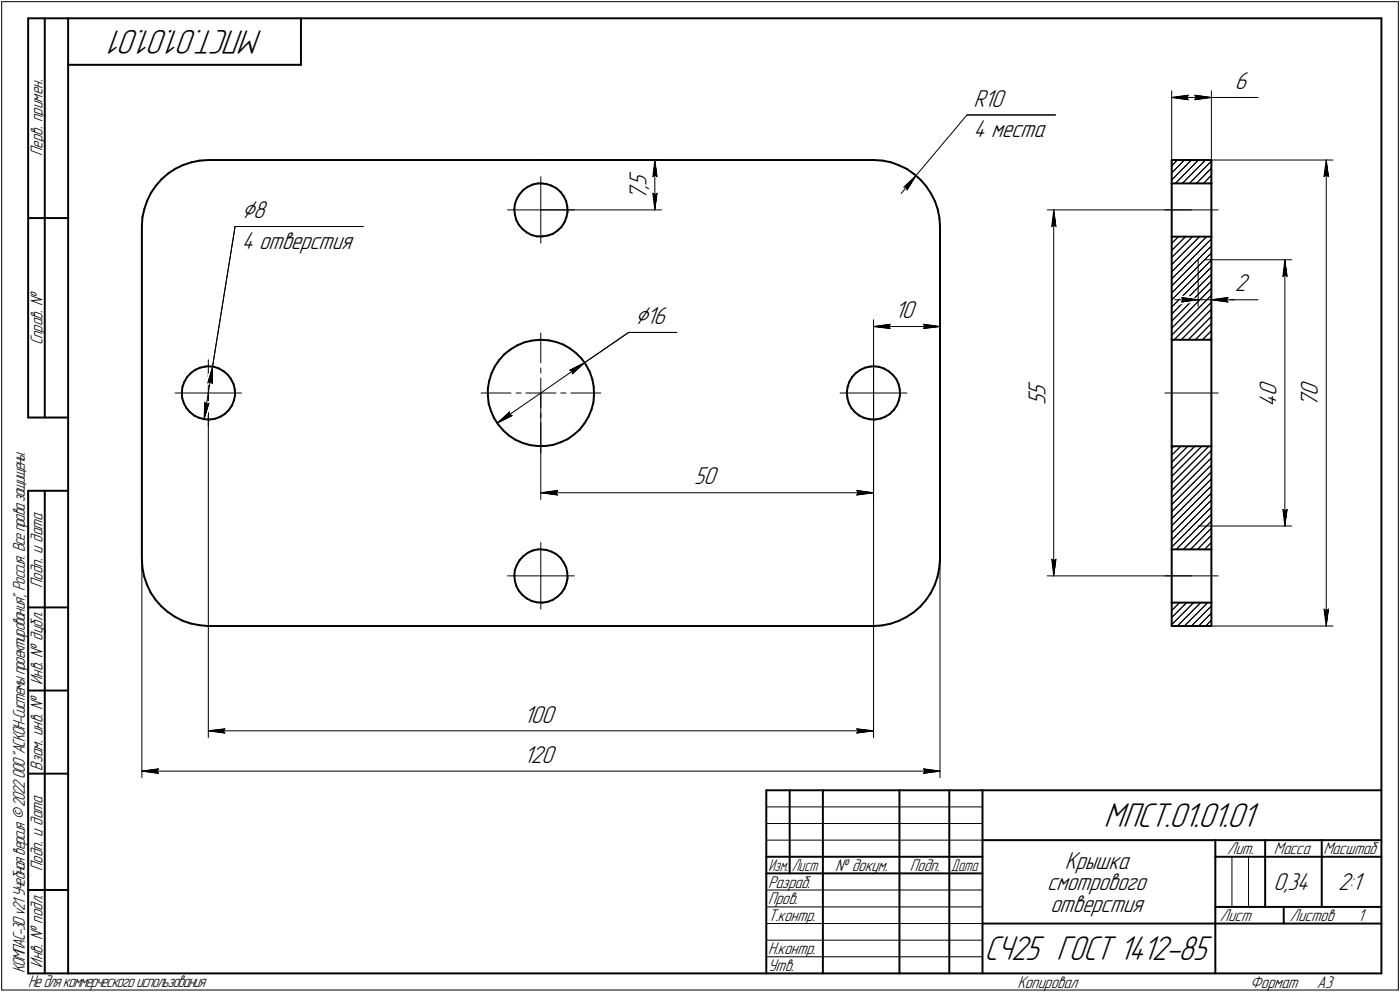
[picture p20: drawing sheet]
<svg xmlns="http://www.w3.org/2000/svg" width="421mm" height="298mm" viewBox="0 0 421 298" stroke-linecap="round" stroke-linejoin="round" font-family="sans-serif">
<defs><g id="words">
<g font-size="10.9">
<text x="79" y="9" transform="rotate(-180 79 9)">МПСТ.01.01.01</text>
<text x="332" y="248.5">МПСТ.01.01.01</text>
<text x="296.1" y="288.5">СЧ25 ГОСТ 1412-85</text>
</g>
<g font-size="8.5">
<text x="72.7" y="65.5">Ç8</text>
<text x="191" y="97.3">Ç16</text>
</g>
<g font-size="7.8">
<text x="371.4" y="26.8">6</text>
<text x="292.8" y="32">R10</text>
<text x="292.8" y="41.2">4 места</text>
<text x="194.4" y="56.8" transform="rotate(-90 194.4 56.8)">,</text>
<text x="194.4" y="55.8" transform="rotate(-90 194.4 55.8)">5</text>
<text x="194.4" y="60" transform="rotate(-90 194.4 60)">7</text>
<text x="72.7" y="74.7">4 отверстия</text>
<text x="371.3" y="87.6">2</text>
<text x="269.1" y="95.6">10</text>
<text x="314.4" y="119" transform="rotate(-90 314.4 119)">5</text>
<text x="383.9" y="119" transform="rotate(-90 383.9 119)">0</text>
<text x="396.4" y="119" transform="rotate(-90 396.4 119)">0</text>
<text x="314.4" y="121.8" transform="rotate(-90 314.4 121.8)">5</text>
<text x="383.9" y="122.2" transform="rotate(-90 383.9 122.2)">4</text>
<text x="396.4" y="122.2" transform="rotate(-90 396.4 122.2)">7</text>
<text x="208.8" y="145.6">50</text>
<text x="157.5" y="217.1">100</text>
<text x="157.5" y="229.2">120</text>
<text x="320.3" y="261.1">Крышка</text>
<text x="314.9" y="267.5">смотрового</text>
<text x="383" y="267.5">0,34</text>
<text x="402.4" y="267.5">2:1</text>
<text x="315.9" y="274">отверстия</text>
</g>
<g font-size="5.4">
<text x="12.8" y="46.9" transform="rotate(-90 12.8 46.9)">Перв. примен.</text>
<text x="12.8" y="103.8" transform="rotate(-90 12.8 103.8)">Справ. №</text>
<text x="12.8" y="176.7" transform="rotate(-90 12.8 176.7)">Подп. и дата</text>
<text x="12.8" y="205.8" transform="rotate(-90 12.8 205.8)">Инв. № дубл.</text>
<text x="12.8" y="231.6" transform="rotate(-90 12.8 231.6)">Взам. инв. №</text>
<text x="369.1" y="256.8">Лит.</text>
<text x="383.1" y="256.8">Масса</text>
<text x="398" y="256.8">Масштаб</text>
<text x="12.8" y="261.7" transform="rotate(-90 12.8 261.7)">Подп. и дата</text>
<text x="251.2" y="261.8">№ докум.</text>
<text x="273.6" y="261.8">Подп.</text>
<text x="231" y="266.8">Разраб.</text>
<text x="231" y="271.8">Пров.</text>
<text x="231" y="276.8">Т.контр.</text>
<text x="366.9" y="276.8">Лист</text>
<text x="387.9" y="276.8">Листов</text>
<text x="408.4" y="276.8">1</text>
<text x="231" y="286.8">Н.контр.</text>
<text x="7.5" y="292.5" transform="rotate(-90 7.5 292.5)">КОМПАС-3Dv21 Учебнаяверсия©2022ООО&quot;АСКОН-Системыпроектирования&quot;, Россия. Всеправазащищены.</text>
<text x="12.8" y="290.8" transform="rotate(-90 12.8 290.8)">Инв. № подл.</text>
<text x="231" y="291.8">Утв.</text>
<text x="8.5" y="296.7">Недлякоммерческогоиспользования</text>
<text x="306" y="296.8">Копировал</text>
<text x="376" y="296.8">Формат</text>
<text x="396" y="296.8">A3</text>
</g>
<g font-size="5.3">
<text x="231.1" y="261.8">Изм.</text>
<text x="238.1" y="261.8">Лист</text>
<text x="286.1" y="261.8">Дата</text>
</g>
</g></defs>
<g fill="none" stroke="#000" stroke-width=".59">
<path d="M8.5 5.5v120zM8.5 5.5h12zM13.5 5.5v120zM20.5 5.5v287zM20.5 5.5h395zM20.5 19.5h70zM90.5 5.5v14zM415.5 5.5v287zM45.4 58l-1.1 2.3zM46.9 55.8l-1.5 2.2zM48.6 53.8l1.9-1.6zM48.6 53.8l-1.7 2z"/>
<path d="M50.5 52.2l2.2-1.5zM52.7 50.7l2.3-1.1zM55 49.6l2.6-.8zM57.6 48.8l2.5-.5zM60.1 48.3l2.6-.2zM62.7 48.1h200zM155.4 59.7l-.5 1.6zM156.3 58.3l-.9 1.4zM157.4 57.1l-1.1 1.2zM157.4 57.1l1.3-1zM158.7 56.1l1.5-.6zM160.2 55.5l1.6-.4z"/>
<path d="M161.8 55.1h.8zM162.6 55.1l1.7 .2zM164.3 55.3l1.6 .5zM165.9 55.8l1.4 .8zM167.3 56.6l1.3 1.1zM168.6 57.7l.9 1.2zM169.5 58.9l.8 1.6zM262.7 48.1h.2zM262.9 48.1l2.5 .2zM265.4 48.3l2.6 .5zM268 48.8l2.4 .9zM270.4 49.7l2.4 1.1z"/>
<path d="M272.8 50.8l2.1 1.5zM274.9 52.3l2 1.7zM276.9 54l1.7 2zM278.6 56l1.4 2.2zM280 58.2l1.2 2.3zM352.4 48.1v7zM352.4 55.1h11.9zM352.4 48.1h11.9zM352.4 55.1v16zM364.3 48.1v7zM364.3 55.1v16zM8.5 65.5h12z"/>
<path d="M42.7 68.1v100zM42.7 67.9v.2zM42.8 65.3l-.1 2.6zM43.4 62.7l-.6 2.6zM44.3 60.3l-.9 2.4zM154.7 62.9l.2 1.6zM154.9 64.5l.4 1.6zM154.9 61.3l-.2 1.6zM155.3 66.1l.7 1.5zM156 67.6l1.1 1.2zM157.1 68.8l1.3 1zM158.4 69.8l1.5 .8z"/>
<path d="M159.9 70.6l1.6 .4zM161.5 71h1.7zM163.2 71l1.6-.2zM164.8 70.8l1.5-.5zM166.3 70.3l1.3-1zM167.6 69.3l1.2-1.1zM169.8 66.8l-1 1.4zM170.3 60.5l.3 1.6zM170.3 65.3l-.5 1.5zM170.6 62.1l.1 1.6zM170.7 63.7l-.4 1.6zM281.2 60.5l.8 2.4z"/>
<path d="M282 62.9l.5 2.6zM282.5 65.5l.2 2.6zM282.7 68.1v100zM352.4 71.1h11.9zM352.4 71.1v31zM364.3 71.1v31zM54.7 117.9l.1 1.6zM54.8 119.5l.5 1.7zM54.9 116.2l-.2 1.7zM55.5 114.7l-.6 1.5zM56.3 113.3l-.8 1.4zM57.4 112.1l-1.1 1.2z"/>
<path d="M57.4 112.1l1.3-.9zM58.7 111.2l1.5-.7zM60.2 110.5l1.6-.3zM61.8 110.2l.9-.1zM62.7 110.1l1.6 .1zM64.3 110.2l1.6 .5zM65.9 110.7l1.4 .9zM67.3 111.6l1.3 1.1zM68.6 112.7l.9 1.3zM69.5 114l.8 1.5zM70.3 115.5l.3 1.5zM70.6 117l.1 1.7z"/>
<path d="M70.7 118.7l-.3 1.6zM146.7 119l.3 2.3zM146.7 116.7v2.3zM147.2 114.4l-.5 2.3zM147.8 112.2l-.6 2.2zM148.8 110.1l-1 2.1zM150.2 108.1l-1.4 2zM151.7 106.4l-1.5 1.7zM151.7 106.4l1.9-1.4zM153.6 105l1.9-1.2zM155.5 103.8l2.2-.9zM157.7 102.9l2.2-.5z"/>
<path d="M159.9 102.4l2.4-.3zM162.3 102.1h.3zM162.6 102.1l2.4 .2zM165 102.3l2.3 .5zM167.3 102.8l2.1 .7zM169.4 103.5l2 1.2zM171.4 104.7l1.9 1.5zM173.3 106.2l1.6 1.6zM174.9 107.8l1.4 1.9zM176.3 109.7l1.1 2.1zM177.4 111.8l.7 2.2zM178.1 114l.5 2.2z"/>
<path d="M178.6 116.2v2.3zM178.6 118.5l-.1 2.4zM254.7 117.9l.1 1.6zM254.8 119.5l.5 1.7zM254.9 116.2l-.2 1.7zM255.4 114.7l-.5 1.5zM256.3 113.3l-.9 1.4zM257.4 112.1l-1.1 1.2zM257.4 112.1l1.3-.9zM258.7 111.2l1.5-.7zM260.2 110.5l1.6-.3zM261.8 110.2l.9-.1z"/>
<path d="M262.7 110.1l1.6 .1zM264.3 110.2l1.6 .5zM265.9 110.7l1.4 .9zM267.3 111.6l1.3 1.1zM268.6 112.7l1 1.3zM269.6 114l.7 1.5zM270.3 115.5l.3 1.5zM270.6 117l.1 1.7zM270.7 118.7l-.4 1.6zM352.4 102.1h11.9zM352.4 102.1v32zM364.3 102.1v32z"/>
<path d="M8.5 125.5h12zM55.3 121.2l.7 1.4zM56 122.6l1.1 1.3zM57.1 123.9l1.3 1zM58.4 124.9l1.5 .7zM59.9 125.6l1.6 .4zM61.5 126l1.6 .1zM63.1 126.1l1.7-.3zM64.8 125.8l1.5-.6zM66.3 125.2l1.3-.8zM68.8 123.2l-1.2 1.2zM69.8 121.8l-1 1.4z"/>
<path d="M70.4 120.3l-.6 1.5zM147 121.3l.7 2.2zM147.7 123.5l.9 2.1zM148.6 125.6l1.3 2zM149.9 127.6l1.5 1.8zM151.4 129.4l1.7 1.5zM153.1 130.9l1.9 1.3zM155 132.2l2.1 .9zM157.1 133.1l2.3 .7zM159.4 133.8l2.3 .2zM161.7 134h2.4zM164.1 134l2.3-.3z"/>
<path d="M166.4 133.7l2.2-.8zM168.6 132.9l2.1-.9zM170.7 132l1.9-1.4zM172.6 130.6l1.7-1.5zM175.8 127.3l-1.5 1.8zM177 125.3l-1.2 2zM177.9 123.1l-.9 2.2zM178.5 120.9l-.6 2.2zM255.3 121.2l.7 1.4zM256 122.6l1.1 1.3zM257.1 123.9l1.3 1zM258.4 124.9l1.4 .7z"/>
<path d="M259.8 125.6l1.7 .4zM261.5 126l1.6 .1zM263.1 126.1l1.7-.3zM264.8 125.8l1.5-.6zM266.3 125.2l1.3-.8zM268.8 123.2l-1.2 1.2zM269.7 121.8l-.9 1.4zM270.3 120.3l-.6 1.5zM352.4 134.1h11.9zM352.4 134.1v31zM364.3 134.1v31zM8.5 147.5v145z"/>
<path d="M8.5 147.5h12zM13.5 147.5v145zM42.7 168.1l.1 2.6zM42.8 170.7l.5 2.5zM43.3 173.2l.9 2.5zM44.2 175.7l1.1 2.4zM45.3 178.1l1.4 2.1zM154.7 172.9l.2 1.7zM154.9 174.6l.4 1.5zM154.9 171.3l-.2 1.6zM155.3 176.1l.7 1.4zM155.4 169.8l-.5 1.5z"/>
<path d="M156 177.5l1.1 1.3zM156.3 168.3l-.9 1.5zM157.1 178.8l1.3 1zM157.4 167.1l-1.1 1.2zM157.4 167.1l1.3-1zM158.4 179.8l1.5 .8zM158.7 166.1l1.5-.7zM160.2 165.4l1.6-.3zM161.8 165.1h.8zM162.6 165.1l1.7 .2zM164.3 165.3l1.6 .5zM165.9 165.8l1.4 .7z"/>
<path d="M167.3 166.5l1.3 1.1zM167.6 179.3l1.2-1.1zM168.6 167.6l.9 1.4zM169.5 169l.8 1.4zM169.8 176.9l-1 1.3zM170.3 170.4l.3 1.6zM170.3 175.3l-.5 1.6zM170.6 172l.1 1.7zM170.7 173.7l-.4 1.6zM279.9 178.2l-1.4 2.1zM281.1 175.9l-1.2 2.3zM281.9 173.4l-.8 2.5z"/>
<path d="M282.4 170.9l-.5 2.5zM282.7 168.2l-.3 2.7zM282.7 168.1v.1zM352.4 165.1h11.9zM352.4 165.1v16zM364.3 165.1v16zM8.5 182.5h12zM46.7 180.2l1.8 2zM48.5 182.2l2 1.7zM50.5 183.9l2.1 1.4zM52.6 185.3l2.3 1.2zM54.9 186.5l2.4 .9z"/>
<path d="M57.3 187.4l2.6 .5zM59.9 187.9l2.6 .2zM62.5 188.1h.2zM62.7 188.1h200zM159.9 180.6l1.6 .4zM161.5 181l1.7 .1zM163.2 181.1l1.6-.3zM164.8 180.8l1.5-.5zM166.3 180.3l1.3-1zM262.7 188.1l2.6-.1zM265.3 188l2.5-.5zM267.8 187.5l2.5-.9z"/>
<path d="M270.3 186.6l2.3-1.2zM272.6 185.4l2.2-1.4zM274.8 184l2-1.7zM278.5 180.3l-1.7 2zM352.4 181.1v7zM352.4 188.1h11.9zM352.4 181.1h11.9zM364.3 181.1v7zM8.5 207.5h12zM8.5 232.5h12zM230.5 237.5h185zM230.5 237.5v55z"/>
<path d="M237.5 237.5v25zM247.5 237.5v55zM270.5 237.5v55zM285.5 237.5v55zM295.5 237.5v55zM230.5 257.5h65zM295.5 252.5h120zM365.5 252.5v40zM365.5 257.5h15zM380.5 252.5v20zM380.5 257.5h35zM397.5 252.5v20z"/>
<path d="M8.5 267.5h12zM230.5 262.5h65zM295.5 277.5h70zM365.5 277.5h50zM365.5 272.5h50zM386.1 272.5v5zM8.5 292.5h12zM20.5 292.5h395z"/>
</g>
<g fill="none" stroke="#000" stroke-width=".3">
<path d="M.5 .5v297zM.5 .5h420zM420.5 .5v297zM290.8 34.5h26.6zM290.8 34.5l-15.3 18.2zM352.4 27.3v24.3zM352.4 29.3l5-.7zM352.4 29.3l5 .7zM352.4 29.3h11.9zM356.9 29.3l.5 .7zM357.4 28.6l-.5 .7zM359.3 30l5-.7z"/>
<path d="M359.3 28.6l.5 .7zM359.3 28.6l5 .7zM359.8 29.3l-.5 .7zM364.3 29.3h5.1zM364.3 27.3v24.3zM369.4 29.3h9zM162.6 53.1v10zM162.6 48.1h36.4zM196.3 58.1l.6 5zM196.3 58.1l.6 .5zM196.3 53.1l.6-.5zM196.9 58.6l.7-.5z"/>
<path d="M196.9 48.1l.7 5zM196.9 52.6l.7 .5zM196.9 48.1l-.6 5zM196.9 48.1v15zM197.6 58.1l-.7 5zM271.9 56.2l3.6-3.5zM271.9 56.2h.7zM272.6 56.2l.2 .9zM275.5 52.7l-2.7 4.4zM275.5 52.7l-4.5 5.5zM354.1 48.1l-1.7 1.8zM356.2 48.1l-3.8 3.9z"/>
<path d="M358.3 48.1l-5.9 6zM360.4 48.1l-6.9 7zM362.5 48.1l-6.9 7zM364.3 54.8l-.2 .3zM364.3 52.7l-2.4 2.4zM364.3 50.5l-4.5 4.6zM364.3 48.4l-6.6 6.7zM364.3 48.1h36.6zM398.2 53.1l.7-.5zM398.9 48.1l.6 5zM398.9 52.6l.6 .5zM398.9 48.1l-.7 5z"/>
<path d="M398.9 48.1v140zM70.7 68.1l-6.8 42.1zM70.7 68.1h38.5zM152.7 63.1h9.9zM162.6 63.1h10.1zM162.6 63.1v10zM162.6 63.1h36.4zM315 63.1h43.3zM316.3 68.1l.6-.5zM316.9 63.1l.7 5zM316.9 67.6l.7 .5zM316.9 63.1l-.6 5z"/>
<path d="M316.9 63.1v110zM350.4 63.1h16zM352.4 79.5l8.4-8.4zM352.4 75.3l4.1-4.2zM352.4 73.2l2-2.1zM358.6 71.1l-6.2 6.3zM360.3 78.1v14zM362.4 78.1h26.1zM362.9 71.1l-10.5 10.6zM364.3 78.1l-11.9 12.1zM364.3 76l-11.9 12.1zM364.3 73.9l-11.9 12z"/>
<path d="M364.3 71.8l-11.9 12zM386.4 78.1l.7 5zM386.4 78.1l-.6 5zM386.4 78.1v80zM189.1 99.9h14.4zM262.7 96.1v22zM262.7 98.1l5-.6zM262.7 98.1l5 .6zM262.7 98.1h20zM267.2 98.1l.5 .6zM267.7 97.5l-.5 .6zM277.7 98.7l5-.6z"/>
<path d="M277.7 97.5l.5 .6zM277.7 97.5l5 .6zM278.2 98.1l-.5 .6zM282.7 96.1v22zM353.3 90.1h7zM355.3 89.4l5 .7zM355.3 89.4l.6 .7zM355.3 90.8l5-.7zM355.9 90.1l-.6 .7zM360.3 90.1h4zM364.3 97.2l-4.8 4.9zM364.3 95.1l-6.9 7z"/>
<path d="M364.3 93l-9 9.1zM364.3 90.8l-11.2 11.3zM364.3 88.7l-11.9 12.1zM364.3 86.6l-11.9 12zM364.3 84.5l-11.9 12zM364.3 82.4l-11.9 12zM364.3 80.3l-11.9 12zM364.3 90.1h5zM364.3 88.1v10zM364.3 90.1l5 .7zM364.3 90.1l5-.7zM364.3 90.1h7z"/>
<path d="M368.8 90.1l.5 .7zM369.3 90.1h9.1zM369.3 89.4l-.5 .7zM385.8 83.1l.6-.6zM386.4 82.5l.7 .6zM52.7 118.1h10zM62.5 115.1l.7-.5zM62.7 118.1h9.9zM62.7 118.1v10zM62.7 108.1v10zM62.7 118.1v103.6zM63.2 114.6l.6 .6z"/>
<path d="M63.9 110.2l-.1 5zM63.9 110.2l-1.4 4.9zM63.9 110.2l-2.5 15.8zM144.7 118.1h9zM155.2 118.1h1.5zM158.2 118.1h4.4zM162.6 118.1h4.6zM162.6 118.1v4.5zM162.6 100.1v9zM162.6 110.6v1.5zM162.6 113.6v4.5zM162.6 118.1v32z"/>
<path d="M168.7 118.1h1.5zM171.4 111.3l.7 .2zM171.4 111.3l4.5-2.3zM171.7 118.1h9zM172.1 112.4l3.8-3.4zM172.1 111.5v.9zM175.9 109l13.2-9.1zM252.6 118.1h10.1zM262.7 118.1h10zM262.7 118.1v10zM262.7 108.1v10zM262.7 118.1v103.6z"/>
<path d="M262.7 118.1v32zM350.4 118.1h16zM361.6 102.1l2.7-2.7zM363.7 102.1l.6-.6zM61.6 120.9l-.2 5.1zM61.6 120.9l.5 .7zM62.1 121.6l.7-.4zM62.8 121.2l-1.4 4.8zM149.5 127.2l3.7-3.4zM149.5 127.2l4.5-2.3zM149.5 127.2l26.4-18.2zM153.2 123.8v.8z"/>
<path d="M153.2 124.6l.8 .3zM162.6 127.1v9zM162.6 124.1v1.5zM352.4 138.9l4.8-4.8zM352.4 134.7l.6-.6zM355.1 134.1l-2.7 2.7zM361.4 134.1l-9 9.1zM364.3 139.7l-11.9 11.9zM364.3 137.6l-11.9 11.9zM364.3 135.4l-11.9 12zM162.6 148.1l5.1-.7zM162.6 148.1l5.1 .7z"/>
<path d="M162.6 148.1h100.1zM167.2 148.1l.5 .7zM167.7 147.4l-.5 .7zM257.6 148.8l5.1-.7zM257.6 147.4l.5 .7zM257.6 147.4l5.1 .7zM258.1 148.1l-.5 .7zM352.4 153.8l11.9-12zM352.4 145.3l11.2-11.2zM352.4 141.1l6.9-7zM360.3 158.1h28.2zM364.3 158.7l-6.2 6.4z"/>
<path d="M364.3 152.4l-11.9 12zM364.3 150.3l-11.9 12zM364.3 148.2l-11.9 12zM364.3 146l-11.9 12zM364.3 143.9l-11.9 12zM385.8 153.1l.6 5zM385.8 153.1l.6 .5zM386.4 153.6l.7-.5zM387.1 153.1l-.7 5zM42.7 168.1v65.6zM152.7 173.1h9.9zM162.6 173.1h10.1z"/>
<path d="M162.6 173.1v9.9zM162.6 163.1v10zM282.7 168.1v65.6zM315 173.1h43.3zM316.3 168.1l.6 5zM316.3 168.1l.6 .5zM316.9 168.6l.7-.5zM317.6 168.1l-.7 5zM350.4 173.1h16zM353.7 165.1l10.6-10.6zM355.9 165.1l8.4-8.5zM364.3 163l-2 2.1z"/>
<path d="M364.3 160.9l-4.1 4.2zM352.4 187.7l6.6-6.6zM352.4 185.6l4.5-4.5zM352.4 183.5l2.4-2.4zM352.4 181.4l.2-.3zM354.1 188.1l7-7zM356.2 188.1l7-7zM358.3 188.1l6-6zM358.3 188.1h42.6zM364.3 186.4l-1.7 1.7zM364.3 184.2l-3.8 3.9zM398.2 183l.7 5.1z"/>
<path d="M398.2 183l.7 .6zM398.9 183.6l.6-.6zM399.5 183l-.6 5.1zM62.7 219.6l4.9-.6zM62.7 219.6l4.9 .7zM62.7 219.6h200zM67.1 219.6l.5 .7zM67.6 219l-.5 .6zM257.6 219l.5 .6zM257.6 219l5.1 .6zM258.1 219.6l-.5 .7zM42.7 231.7l5-.6z"/>
<path d="M42.7 231.7l5 .7zM42.7 231.7h240zM47.2 231.7l.5 .7zM47.7 231.1l-.5 .6zM257.6 220.3l5.1-.7zM277.7 232.4l5-.7zM277.7 231.1l.5 .6zM277.7 231.1l5 .6zM278.2 231.7l-.5 .7zM230.5 247.5h65zM230.5 252.5h65zM230.5 242.5h65z"/>
<path d="M370.5 257.5v15zM375.5 257.5v15zM230.5 267.5h65zM230.5 272.5h65zM230.5 277.5h65zM.5 297.5h420zM230.5 282.5h65zM230.5 287.5h65z"/>
</g>
<g fill="#fff" stroke="#fff" stroke-width=".3">
<path d="M157.6 223.6h10.2zM157.6 223.7h10.2zM157.6 223.8h10.2zM157.6 223.9h10.2zM157.6 223.9h10.2zM157.6 224h10.2zM157.6 224.1h10.2zM157.6 224.2h10.2zM157.6 224.3h10.2zM157.6 224.4h10.2zM157.6 224.5h10.2zM157.6 224.5h10.2zM157.6 224.6h10.2zM157.6 224.7h10.2zM157.6 224.8h10.2zM157.6 224.9h10.2zM157.6 225h10.2zM157.6 225h10.2zM157.6 225.1h10.2zM157.6 225.2h10.2zM157.6 225.3h10.2zM157.6 225.4h10.2zM157.6 225.5h10.2zM157.6 225.6h10.2zM157.6 225.6h10.2zM157.6 225.7h10.2zM157.6 225.8h10.2zM157.6 225.9h10.2zM157.6 226h10.2zM157.6 226.1h10.2zM157.6 226.1h10.2zM157.6 226.2h10.2zM157.6 226.3h10.2zM157.6 226.4h10.2zM157.6 226.5h10.2zM157.6 226.6h10.2zM157.6 226.7h10.2zM157.6 226.7h10.2zM157.6 226.8h10.2zM157.6 226.9h10.2zM157.6 227h10.2zM157.6 227.1h10.2zM157.6 227.2h10.2zM157.6 227.2h10.2zM157.6 227.3h10.2zM157.6 227.4h10.2zM157.6 227.5h10.2zM157.6 227.6h10.2zM157.6 227.7h10.2zM157.6 227.8h10.2zM157.6 227.8h10.2zM157.6 227.9h10.2zM157.6 228h10.2zM157.6 228.1h10.2zM157.6 228.2h10.2zM157.6 228.3h10.2zM157.6 228.3h10.2zM157.6 228.4h10.2zM157.6 228.5h10.2zM157.6 228.6h10.2zM157.6 228.7h10.2zM157.6 228.8h10.2zM157.6 228.9h10.2zM157.6 228.9h10.2zM157.6 229h10.2zM157.6 229.1h10.2zM157.6 229.2h10.2zM157.6 229.3h10.2zM157.6 229.4h10.2zM157.6 229.4h10.2zM157.6 229.5h10.2zM157.6 229.6h10.2zM157.6 229.7h10.2zM157.6 229.8h10.2zM157.6 229.9h10.2zM157.6 230h10.2zM157.6 230h10.2zM157.6 230.1h10.2zM157.6 230.2h10.2zM157.6 230.3h10.2zM157.6 230.4h10.2zM157.6 230.5h10.2zM157.6 230.5h10.2zM157.6 230.6h10.2z"/>
<path d="M47.6 230.5h.6zM47 230.6h1.2zM46.3 230.7h1.9zM45.7 230.8h2.5zM45.1 230.9h3.1zM44.4 231h3.8zM44.3 231.1h3.9zM44.1 231.1h4.1zM43.9 231.2h4.3zM43.7 231.3h4.5zM43.5 231.4h4.7zM43.3 231.5h4.9zM43.1 231.6h5.1zM42.9 231.6h5.3zM42.7 231.7h5.5zM42.9 231.8h5.3zM43.1 231.9h5.1zM43.3 232h4.9zM43.5 232.1h4.7zM43.7 232.2h4.5zM43.9 232.2h4.3zM44.1 232.3h4.1zM44.3 232.4h3.9zM44.4 232.5h3.8zM45.2 232.6h3zM46 232.7h2.2zM46.7 232.7h1.5zM47.5 232.8h.7z"/>
<path d="M277.2 230.5h.7zM277.2 230.6h1.3zM277.2 230.7h1.9zM277.2 230.8h2.5zM277.2 230.9h3.1zM277.2 231h3.7zM277.2 231.1h4zM277.2 231.1h4.1zM277.2 231.2h4.3zM277.2 231.3h4.6zM277.2 231.4h4.7zM277.2 231.5h4.9zM277.2 231.6h5.2zM277.2 231.6h5.3zM277.2 231.7h5.5zM277.2 231.8h5.3zM277.2 231.9h5.2zM277.2 232h4.9zM277.2 232.1h4.7zM277.2 232.2h4.6zM277.2 232.2h4.3zM277.2 232.3h4.1zM277.2 232.4h4zM277.2 232.5h3.7zM277.2 232.6h3zM277.2 232.7h2.3zM277.2 232.7h1.5zM277.2 232.8h.8z"/>
<path d="M153.2 123.1h.2zM153.2 123.2h.3zM153.1 123.3h.4zM153 123.4h.6zM152.9 123.4h.8zM152.8 123.5h.9zM152.7 123.6h1.1zM152.7 123.7h1.1zM152.6 123.8h1.2zM152.4 123.9h1.5zM152.3 124h1.7zM152.2 124h1.8zM152.1 124.1h2zM152.1 124.2h2.1zM152 124.3h2.3zM151.9 124.4h2.4zM151.8 124.5h2.5zM151.7 124.5h2.7zM151.6 124.6h2.9zM151.5 124.7h3zM151.4 124.8h3.2zM151.3 124.9h3.4zM151.2 125h3.6zM151.1 125.1h3.7zM151 125.1h3.6zM151 125.2h3.4zM150.9 125.3h3.4zM150.8 125.4h3.3zM150.7 125.5h3.2zM150.5 125.6h3.3zM150.5 125.6h3.1zM150.5 125.7h2.9zM150.5 125.8h2.7zM150.4 125.9h2.7zM150.3 126h2.6zM150.3 126.1h2.4zM150.2 126.2h2.4zM150.1 126.2h2.3zM150.1 126.3h2.1zM150 126.4h2.1zM150 126.5h1.9zM149.9 126.6h1.8zM149.9 126.7h1.7zM149.9 126.7h1.5zM149.8 126.8h1.2zM149.7 126.9h1zM149.7 127h.6zM149.6 127.1h.3z"/>
<path d="M175.5 109.1h.4zM175.2 109.1h.6zM174.8 109.2h1zM174.4 109.3h1.3zM174 109.4h1.6zM173.8 109.5h1.8zM173.7 109.6h1.8zM173.5 109.6h1.9zM173.3 109.7h2.1zM173.1 109.8h2.2zM173 109.9h2.3zM172.8 110h2.5zM172.6 110.1h2.6zM172.5 110.2h2.7zM172.3 110.2h2.8zM172.1 110.3h2.9zM172 110.4h3zM171.8 110.5h3.1zM171.6 110.6h3.2zM171.4 110.7h3.4zM171.3 110.7h3.4zM171.1 110.8h3.5zM170.9 110.9h3.6zM170.8 111h3.6zM170.6 111.1h3.7zM170.7 111.2h3.5zM170.8 111.3h3.4zM170.8 111.3h3.3zM170.9 111.4h3zM170.9 111.5h2.9zM170.9 111.6h2.8zM171 111.7h2.7zM171.1 111.8h2.5zM171.1 111.8h2.4zM171.2 111.9h2.2zM171.3 112h2zM171.3 112.1h1.9zM171.4 112.2h1.7zM171.4 112.3h1.6zM171.5 112.4h1.4zM171.5 112.4h1.3zM171.6 112.5h1.1zM171.7 112.6h.9zM171.8 112.7h.8zM171.8 112.8h.7zM171.9 112.9h.5zM172 112.9h.3zM172 113h.2z"/>
<path d="M191 91.6h10.6zM191 91.7h10.6zM191 91.8h10.6zM191 91.9h10.6zM191 91.9h10.6zM191 92h10.6zM191 92.1h10.6zM191 92.2h10.6zM191 92.3h10.6zM191 92.4h10.6zM191 92.5h10.6zM191 92.5h10.6zM191 92.6h10.6zM191 92.7h10.6zM191 92.8h10.6zM191 92.9h10.6zM191 93h10.6zM191 93h10.6zM191 93.1h10.6zM191 93.2h10.6zM191 93.3h10.6zM191 93.4h10.6zM191 93.5h10.6zM191 93.6h10.6zM191 93.6h10.6zM191 93.7h10.6zM191 93.8h10.6zM191 93.9h10.6zM191 94h10.6zM191 94.1h10.6zM191 94.1h10.6zM191 94.2h10.6zM191 94.3h10.6zM191 94.4h10.6zM191 94.5h10.6zM191 94.6h10.6zM191 94.7h10.6zM191 94.7h10.6zM191 94.8h10.6zM191 94.9h10.6zM191 95h10.6zM191 95.1h10.6zM191 95.2h10.6zM191 95.2h10.6zM191 95.3h10.6zM191 95.4h10.6zM191 95.5h10.6zM191 95.6h10.6zM191 95.7h10.6zM191 95.8h10.6zM191 95.8h10.6zM191 95.9h10.6zM191 96h10.6zM191 96.1h10.6zM191 96.2h10.6zM191 96.3h10.6zM191 96.4h10.6zM191 96.4h10.6zM191 96.5h10.6zM191 96.6h10.6zM191 96.7h10.6zM191 96.8h10.6zM191 96.9h10.6zM191 96.9h10.6zM191 97h10.6zM191 97.1h10.6zM191 97.2h10.6zM191 97.3h10.6zM191 97.4h10.6zM191 97.5h10.6zM191 97.5h10.6zM191 97.6h10.6zM191 97.7h10.6zM191 97.8h10.6zM191 97.9h10.6zM191 98h10.6zM191 98h10.6zM191 98.1h10.6zM191 98.2h10.6zM191 98.3h10.6zM191 98.4h10.6zM191 98.5h10.6zM191 98.6h10.6zM191 98.6h10.6zM191 98.7h10.6zM191 98.8h10.6z"/>
<path d="M61 120.5h.7zM61 120.6h1.3zM61 120.6h1.9zM61 120.7h2.5zM61 120.8h2.5zM61 120.9h2.5zM61 121h2.5zM61 121.1h2.4zM61 121.2h2.4zM61 121.2h2.4zM61 121.3h2.3zM61 121.4h2.3zM61 121.5h2.3zM61 121.6h2.2zM61 121.7h2.2zM61 121.8h2.2zM61 121.8h2.2zM61 121.9h2.2zM61 122h2.2zM61 122.1h2.2zM61 122.2h2.1zM61 122.3h2.1zM61 122.3h2.1zM61 122.4h2zM61 122.5h2zM61 122.6h2zM61 122.7h2zM61 122.8h1.9zM61 122.9h1.9zM61 122.9h1.9zM61 123h1.8zM61 123.1h1.8zM61 123.2h1.8zM61 123.3h1.7zM61 123.4h1.7zM61 123.4h1.7zM61 123.5h1.7zM61 123.6h1.7zM61 123.7h1.7zM61 123.8h1.7zM61 123.9h1.6zM61 124h1.6zM61 124h1.6zM61 124.1h1.5zM61 124.2h1.5zM61 124.3h1.5zM61 124.4h1.4zM61 124.5h1.4zM61.1 124.5h1.2zM61.1 124.6h1.2zM61.1 124.7h1.1zM61.1 124.8h1zM61.2 124.9h.9zM61.2 125h.9zM61.2 125.1h.8zM61.2 125.1h.8zM61.2 125.2h.7zM61.3 125.3h.6zM61.3 125.4h.5zM61.3 125.5h.4zM61.3 125.6h.4zM61.4 125.6h.2zM61.4 125.7h.2zM61.4 125.8h.2z"/>
<path d="M63.8 110.3h.2zM63.8 110.4h.2zM63.8 110.5h.3zM63.7 110.6h.4zM63.7 110.7h.4zM63.6 110.7h.5zM63.6 110.8h.6zM63.5 110.9h.7zM63.4 111h.8zM63.4 111.1h.8zM63.3 111.2h1zM63.3 111.3h1zM63.2 111.3h1.1zM63.2 111.4h1.1zM63.2 111.5h1.1zM63.1 111.6h1.2zM63.1 111.7h1.2zM63 111.8h1.3zM62.9 111.8h1.5zM62.9 111.9h1.5zM62.9 112h1.5zM62.9 112.1h1.5zM62.8 112.2h1.6zM62.8 112.3h1.6zM62.8 112.4h1.6zM62.7 112.4h1.7zM62.7 112.5h1.7zM62.7 112.6h1.7zM62.7 112.7h1.7zM62.7 112.8h1.7zM62.7 112.9h1.7zM62.7 112.9h1.7zM62.6 113h1.8zM62.6 113.1h1.8zM62.6 113.2h1.8zM62.6 113.3h1.8zM62.5 113.4h1.9zM62.5 113.5h1.9zM62.5 113.5h1.9zM62.4 113.6h2zM62.4 113.7h2zM62.4 113.8h2zM62.4 113.9h2zM62.3 114h2zM62.3 114h2zM62.3 114.1h2zM62.2 114.2h2.1zM62.2 114.3h2.1zM62.2 114.4h2.1zM62.2 114.5h2.1zM62.1 114.6h2.2zM62.1 114.6h2.2zM62.1 114.7h2.2zM62.1 114.8h2.2zM62.1 114.9h2.2zM62.1 115h2.2zM62.1 115.1h2.2zM62 115.1h2.3zM62 115.2h2.3zM62 115.3h2.3zM61.9 115.4h2.4zM62.3 115.5h2zM62.7 115.6h1.6zM63.1 115.7h1.2zM63.7 115.7h.6z"/>
<path d="M72.6 59.9h8.5zM72.6 59.9h8.5zM72.6 60h8.5zM72.6 60.1h8.5zM72.6 60.2h8.5zM72.6 60.3h8.5zM72.6 60.4h8.5zM72.6 60.5h8.5zM72.6 60.5h8.5zM72.6 60.6h8.5zM72.6 60.7h8.5zM72.6 60.8h8.5zM72.6 60.9h8.5zM72.6 61h8.5zM72.6 61h8.5zM72.6 61.1h8.5zM72.6 61.2h8.5zM72.6 61.3h8.5zM72.6 61.4h8.5zM72.6 61.5h8.5zM72.6 61.6h8.5zM72.6 61.6h8.5zM72.6 61.7h8.5zM72.6 61.8h8.5zM72.6 61.9h8.5zM72.6 62h8.5zM72.6 62.1h8.5zM72.6 62.1h8.5zM72.6 62.2h8.5zM72.6 62.3h8.5zM72.6 62.4h8.5zM72.6 62.5h8.5zM72.6 62.6h8.5zM72.6 62.7h8.5zM72.6 62.7h8.5zM72.6 62.8h8.5zM72.6 62.9h8.5zM72.6 63h8.5zM72.6 63.1h8.5zM72.6 63.2h8.5zM72.6 63.2h8.5zM72.6 63.3h8.5zM72.6 63.4h8.5zM72.6 63.5h8.5zM72.6 63.6h8.5zM72.6 63.7h8.5zM72.6 63.8h8.5zM72.6 63.8h8.5zM72.6 63.9h8.5zM72.6 64h8.5zM72.6 64.1h8.5zM72.6 64.2h8.5zM72.6 64.3h8.5zM72.6 64.3h8.5zM72.6 64.4h8.5zM72.6 64.5h8.5zM72.6 64.6h8.5zM72.6 64.7h8.5zM72.6 64.8h8.5zM72.6 64.9h8.5zM72.6 64.9h8.5zM72.6 65h8.5zM72.6 65.1h8.5zM72.6 65.2h8.5zM72.6 65.3h8.5zM72.6 65.4h8.5zM72.6 65.4h8.5zM72.6 65.5h8.5zM72.6 65.6h8.5zM72.6 65.7h8.5zM72.6 65.8h8.5zM72.6 65.9h8.5zM72.6 66h8.5zM72.6 66h8.5zM72.6 66.1h8.5zM72.6 66.2h8.5zM72.6 66.3h8.5zM72.6 66.4h8.5zM72.6 66.5h8.5zM72.6 66.5h8.5zM72.6 66.6h8.5zM72.6 66.7h8.5zM72.6 66.8h8.5zM72.6 66.9h8.5zM72.6 67h8.5z"/>
<path d="M72.6 69.1h34.6zM72.6 69.2h34.6zM72.6 69.3h34.6zM72.6 69.3h34.6zM72.6 69.4h34.6zM72.6 69.5h34.6zM72.6 69.6h34.6zM72.6 69.7h34.6zM72.6 69.8h34.6zM72.6 69.8h34.6zM72.6 69.9h34.6zM72.6 70h34.6zM72.6 70.1h34.6zM72.6 70.2h34.6zM72.6 70.3h34.6zM72.6 70.4h34.6zM72.6 70.4h34.6zM72.6 70.5h34.6zM72.6 70.6h34.6zM72.6 70.7h34.6zM72.6 70.8h34.6zM72.6 70.9h34.6zM72.6 71h34.6zM72.6 71h34.6zM72.6 71.1h34.6zM72.6 71.2h34.6zM72.6 71.3h34.6zM72.6 71.4h34.6zM72.6 71.5h34.6zM72.6 71.5h34.6zM72.6 71.6h34.6zM72.6 71.7h34.6zM72.6 71.8h34.6zM72.6 71.9h34.6zM72.6 72h34.6zM72.6 72.1h34.6zM72.6 72.1h34.6zM72.6 72.2h34.6zM72.6 72.3h34.6zM72.6 72.4h34.6zM72.6 72.5h34.6zM72.6 72.6h34.6zM72.6 72.6h34.6zM72.6 72.7h34.6zM72.6 72.8h34.6zM72.6 72.9h34.6zM72.6 73h34.6zM72.6 73.1h34.6zM72.6 73.2h34.6zM72.6 73.2h34.6zM72.6 73.3h34.6zM72.6 73.4h34.6zM72.6 73.5h34.6zM72.6 73.6h34.6zM72.6 73.7h34.6zM72.6 73.7h34.6zM72.6 73.8h34.6zM72.6 73.9h34.6zM72.6 74h34.6zM72.6 74.1h34.6zM72.6 74.2h34.6zM72.6 74.3h34.6zM72.6 74.3h34.6zM72.6 74.4h34.6zM72.6 74.5h34.6zM72.6 74.6h34.6zM72.6 74.7h34.6zM72.6 74.8h34.6zM72.6 74.8h34.6zM72.6 74.9h34.6zM72.6 75h34.6zM72.6 75.1h34.6zM72.6 75.2h34.6zM72.6 75.3h34.6zM72.6 75.4h34.6zM72.6 75.4h34.6zM72.6 75.5h34.6zM72.6 75.6h34.6zM72.6 75.7h34.6zM72.6 75.8h34.6zM72.6 75.9h34.6zM72.6 75.9h34.6zM72.6 76h34.6zM72.6 76.1h34.6z"/>
<path d="M157.6 211.5h10.2zM157.6 211.6h10.2zM157.6 211.7h10.2zM157.6 211.8h10.2zM157.6 211.8h10.2zM157.6 211.9h10.2zM157.6 212h10.2zM157.6 212.1h10.2zM157.6 212.2h10.2zM157.6 212.3h10.2zM157.6 212.3h10.2zM157.6 212.4h10.2zM157.6 212.5h10.2zM157.6 212.6h10.2zM157.6 212.7h10.2zM157.6 212.8h10.2zM157.6 212.9h10.2zM157.6 212.9h10.2zM157.6 213h10.2zM157.6 213.1h10.2zM157.6 213.2h10.2zM157.6 213.3h10.2zM157.6 213.4h10.2zM157.6 213.4h10.2zM157.6 213.5h10.2zM157.6 213.6h10.2zM157.6 213.7h10.2zM157.6 213.8h10.2zM157.6 213.9h10.2zM157.6 214h10.2zM157.6 214h10.2zM157.6 214.1h10.2zM157.6 214.2h10.2zM157.6 214.3h10.2zM157.6 214.4h10.2zM157.6 214.5h10.2zM157.6 214.5h10.2zM157.6 214.6h10.2zM157.6 214.7h10.2zM157.6 214.8h10.2zM157.6 214.9h10.2zM157.6 215h10.2zM157.6 215.1h10.2zM157.6 215.1h10.2zM157.6 215.2h10.2zM157.6 215.3h10.2zM157.6 215.4h10.2zM157.6 215.5h10.2zM157.6 215.6h10.2zM157.6 215.6h10.2zM157.6 215.7h10.2zM157.6 215.8h10.2zM157.6 215.9h10.2zM157.6 216h10.2zM157.6 216.1h10.2zM157.6 216.2h10.2zM157.6 216.2h10.2zM157.6 216.3h10.2zM157.6 216.4h10.2zM157.6 216.5h10.2zM157.6 216.6h10.2zM157.6 216.7h10.2zM157.6 216.7h10.2zM157.6 216.8h10.2zM157.6 216.9h10.2zM157.6 217h10.2zM157.6 217.1h10.2zM157.6 217.2h10.2zM157.6 217.3h10.2zM157.6 217.3h10.2zM157.6 217.4h10.2zM157.6 217.5h10.2zM157.6 217.6h10.2zM157.6 217.7h10.2zM157.6 217.8h10.2zM157.6 217.8h10.2zM157.6 217.9h10.2zM157.6 218h10.2zM157.6 218.1h10.2zM157.6 218.2h10.2zM157.6 218.3h10.2zM157.6 218.4h10.2zM157.6 218.4h10.2zM157.6 218.5h10.2zM157.6 218.6h10.2z"/>
<path d="M67.6 218.5h.6zM67 218.6h1.2zM66.3 218.7h1.9zM65.7 218.8h2.5zM65.1 218.9h3.1zM64.4 218.9h3.8zM64.3 219h3.9zM64 219.1h4.2zM63.8 219.2h4.4zM63.6 219.3h4.6zM63.3 219.4h4.9zM63.2 219.5h5zM62.9 219.5h5.3zM62.7 219.6h5.5zM62.9 219.7h5.3zM63.1 219.8h5.1zM63.2 219.9h5zM63.5 220h4.7zM63.7 220h4.5zM63.8 220.1h4.4zM64.1 220.2h4.1zM64.3 220.3h3.9zM64.4 220.4h3.8zM65.1 220.5h3.1zM65.7 220.6h2.5zM66.3 220.6h1.9zM67 220.7h1.2zM67.6 220.8h.6z"/>
<path d="M257.2 218.5h.7zM257.2 218.6h1.3zM257.2 218.7h1.9zM257.2 218.8h2.5zM257.2 218.9h3.1zM257.2 218.9h3.7zM257.2 219h3.9zM257.2 219.1h4.2zM257.2 219.2h4.4zM257.2 219.3h4.6zM257.2 219.4h4.8zM257.2 219.5h5.1zM257.2 219.5h5.4zM257.2 219.6h5.5zM257.2 219.7h5.4zM257.2 219.8h5.2zM257.2 219.9h4.9zM257.2 220h4.8zM257.2 220h4.5zM257.2 220.1h4.3zM257.2 220.2h4.1zM257.2 220.3h3.9zM257.2 220.4h3.7zM257.2 220.5h3.1zM257.2 220.6h2.5zM257.2 220.6h1.9zM257.2 220.7h1.3zM257.2 220.8h.7z"/>
<path d="M188.8 51.1h7.2zM188.8 51.2h7.2zM188.8 51.3h7.2zM188.8 51.4h7.2zM188.8 51.5h7.2zM188.8 51.6h7.2zM188.8 51.6h7.2zM188.8 51.7h7.2zM188.8 51.8h7.2zM188.8 51.9h7.2zM188.8 52h7.2zM188.8 52.1h7.2zM188.8 52.2h7.2zM188.8 52.2h7.2zM188.8 52.3h7.2zM188.8 52.4h7.2zM188.8 52.5h7.2zM188.8 52.6h7.2zM188.8 52.7h7.2zM188.8 52.7h7.2zM188.8 52.8h7.2zM188.8 52.9h7.2zM188.8 53h7.2zM188.8 53.1h7.2zM188.8 53.2h7.2zM188.8 53.3h7.2zM188.8 53.3h7.2zM188.8 53.4h7.2zM188.8 53.5h7.2zM188.8 53.6h7.2zM188.8 53.7h7.2zM188.8 53.8h7.2zM188.8 53.8h7.2zM188.8 53.9h7.2zM188.8 54h7.2zM188.8 54.1h7.2zM188.8 54.2h7.2zM188.8 54.3h7.2zM188.8 54.4h7.2zM188.8 54.4h7.2zM188.8 54.5h7.2zM188.8 54.6h7.2zM188.8 54.7h7.2zM188.8 54.8h7.2zM188.8 54.9h7.2zM188.8 54.9h7.2zM188.8 55h7.2zM188.8 55.1h7.2zM188.8 55.2h7.2zM188.8 55.3h7.2zM188.8 55.4h7.2zM188.8 55.5h7.2zM188.8 55.5h7.2zM188.8 55.6h7.2zM188.8 55.7h7.2zM188.8 55.8h7.2zM188.8 55.9h7.2zM188.8 56h7.2zM188.8 56h7.2zM188.8 56.1h7.2zM188.8 56.2h7.2zM188.8 56.3h7.2zM188.8 56.4h7.2zM188.8 56.5h7.2zM188.8 56.6h7.2zM188.8 56.6h7.2zM188.8 56.7h7.2zM188.8 56.8h7.2zM188.8 56.9h7.2zM188.8 57h7.2zM188.8 57.1h7.2zM188.8 57.1h7.2zM188.8 57.2h7.2zM188.8 57.3h7.2zM188.8 57.4h7.2zM188.8 57.5h7.2zM188.8 57.6h7.2zM188.8 57.7h7.2zM188.8 57.7h7.2zM188.8 57.8h7.2zM188.8 57.9h7.2zM188.8 58h7.2zM188.8 58.1h7.2zM188.8 58.2h7.2zM188.8 58.3h7.2zM188.8 58.3h7.2zM188.8 58.4h7.2zM188.8 58.5h7.2zM188.8 58.6h7.2zM188.8 58.7h7.2zM188.8 58.8h7.2zM188.8 58.8h7.2zM188.8 58.9h7.2zM188.8 59h7.2zM188.8 59.1h7.2zM188.8 59.2h7.2zM188.8 59.3h7.2zM188.8 59.4h7.2zM188.8 59.4h7.2zM188.8 59.5h7.2zM188.8 59.6h7.2zM188.8 59.7h7.2zM188.8 59.8h7.2zM188.8 59.9h7.2zM188.8 59.9h7.2z"/>
<path d="M195.7 57.6h2.5zM195.8 57.7h2.4zM195.8 57.7h2.4zM195.8 57.8h2.4zM195.8 57.9h2.4zM195.8 58h2.4zM195.8 58.1h2.4zM195.8 58.2h2.4zM195.9 58.3h2.2zM195.9 58.3h2.2zM195.9 58.4h2.2zM195.9 58.5h2.2zM195.9 58.6h2.2zM195.9 58.7h2.2zM195.9 58.8h2.2zM196 58.8h2zM196 58.9h2zM196 59h2zM196 59.1h2zM196 59.2h2zM196 59.3h2zM196 59.4h2zM196 59.4h2zM196.1 59.5h1.9zM196.1 59.6h1.9zM196.1 59.7h1.9zM196.1 59.8h1.9zM196.1 59.9h1.9zM196.1 59.9h1.9zM196.1 60h1.9zM196.2 60.1h1.7zM196.2 60.2h1.7zM196.2 60.3h1.7zM196.2 60.4h1.7zM196.2 60.5h1.7zM196.2 60.5h1.7zM196.2 60.6h1.7zM196.3 60.7h1.5zM196.3 60.8h1.5zM196.3 60.9h1.5zM196.3 61h1.5zM196.3 61h1.5zM196.3 61.1h1.5zM196.3 61.2h1.5zM196.3 61.3h1.4zM196.3 61.4h1.4zM196.3 61.5h1.4zM196.4 61.6h1.2zM196.4 61.6h1.2zM196.4 61.7h1.1zM196.5 61.8h1zM196.5 61.9h.9zM196.6 62h.8zM196.6 62.1h.8zM196.6 62.1h.8zM196.7 62.2h.7zM196.7 62.3h.6zM196.7 62.4h.6zM196.8 62.5h.4zM196.8 62.6h.4zM196.8 62.7h.4zM196.8 62.7h.3zM196.8 62.8h.3z"/>
<path d="M196.8 48.3h.3zM196.8 48.4h.3zM196.8 48.5h.4zM196.8 48.6h.4zM196.8 48.7h.4zM196.7 48.8h.6zM196.7 48.9h.6zM196.7 48.9h.7zM196.6 49h.8zM196.6 49.1h.8zM196.6 49.2h.8zM196.5 49.3h.9zM196.5 49.4h1zM196.4 49.4h1.1zM196.4 49.5h1.2zM196.4 49.6h1.2zM196.3 49.7h1.4zM196.3 49.8h1.4zM196.3 49.9h1.4zM196.3 50h1.5zM196.3 50h1.5zM196.3 50.1h1.5zM196.3 50.2h1.5zM196.3 50.3h1.5zM196.3 50.4h1.5zM196.3 50.5h1.5zM196.2 50.5h1.7zM196.2 50.6h1.7zM196.2 50.7h1.7zM196.2 50.8h1.7zM196.2 50.9h1.7zM196.2 51h1.7zM196.2 51.1h1.7zM196.1 51.1h1.9zM196.1 51.2h1.9zM196.1 51.3h1.9zM196.1 51.4h1.9zM196.1 51.5h1.9zM196.1 51.6h1.9zM196.1 51.6h1.9zM196 51.7h2zM196 51.8h2zM196 51.9h2zM196 52h2zM196 52.1h2zM196 52.2h2zM196 52.2h2zM196 52.3h2zM195.9 52.4h2.2zM195.9 52.5h2.2zM195.9 52.6h2.2zM195.9 52.7h2.2zM195.9 52.7h2.2zM195.9 52.8h2.2zM195.9 52.9h2.2zM195.8 53h2.4zM195.8 53.1h2.4zM195.8 53.2h2.4zM195.8 53.3h2.4zM195.8 53.3h2.4zM195.8 53.4h2.4zM195.8 53.5h2.4z"/>
<path d="M269.2 89.9h7.1zM269.2 90h7.1zM269.2 90.1h7.1zM269.2 90.2h7.1zM269.2 90.3h7.1zM269.2 90.3h7.1zM269.2 90.4h7.1zM269.2 90.5h7.1zM269.2 90.6h7.1zM269.2 90.7h7.1zM269.2 90.8h7.1zM269.2 90.8h7.1zM269.2 90.9h7.1zM269.2 91h7.1zM269.2 91.1h7.1zM269.2 91.2h7.1zM269.2 91.3h7.1zM269.2 91.4h7.1zM269.2 91.4h7.1zM269.2 91.5h7.1zM269.2 91.6h7.1zM269.2 91.7h7.1zM269.2 91.8h7.1zM269.2 91.9h7.1zM269.2 91.9h7.1zM269.2 92h7.1zM269.2 92.1h7.1zM269.2 92.2h7.1zM269.2 92.3h7.1zM269.2 92.4h7.1zM269.2 92.5h7.1zM269.2 92.5h7.1zM269.2 92.6h7.1zM269.2 92.7h7.1zM269.2 92.8h7.1zM269.2 92.9h7.1zM269.2 93h7.1zM269.2 93h7.1zM269.2 93.1h7.1zM269.2 93.2h7.1zM269.2 93.3h7.1zM269.2 93.4h7.1zM269.2 93.5h7.1zM269.2 93.6h7.1zM269.2 93.6h7.1zM269.2 93.7h7.1zM269.2 93.8h7.1zM269.2 93.9h7.1zM269.2 94h7.1zM269.2 94.1h7.1zM269.2 94.1h7.1zM269.2 94.2h7.1zM269.2 94.3h7.1zM269.2 94.4h7.1zM269.2 94.5h7.1zM269.2 94.6h7.1zM269.2 94.7h7.1zM269.2 94.7h7.1zM269.2 94.8h7.1zM269.2 94.9h7.1zM269.2 95h7.1zM269.2 95.1h7.1zM269.2 95.2h7.1zM269.2 95.2h7.1zM269.2 95.3h7.1zM269.2 95.4h7.1zM269.2 95.5h7.1zM269.2 95.6h7.1zM269.2 95.7h7.1zM269.2 95.8h7.1zM269.2 95.8h7.1zM269.2 95.9h7.1zM269.2 96h7.1zM269.2 96.1h7.1zM269.2 96.2h7.1zM269.2 96.3h7.1zM269.2 96.4h7.1zM269.2 96.4h7.1zM269.2 96.5h7.1zM269.2 96.6h7.1zM269.2 96.7h7.1zM269.2 96.8h7.1zM269.2 96.9h7.1zM269.2 96.9h7.1zM269.2 97h7.1z"/>
<path d="M267.6 96.9h.6zM267 97h1.2zM266.4 97.1h1.8zM265.8 97.2h2.4zM265.2 97.3h3zM264.5 97.4h3.7zM264.3 97.5h3.9zM264.2 97.5h4zM263.9 97.6h4.3zM263.7 97.7h4.5zM263.6 97.8h4.6zM263.3 97.9h4.9zM263.1 98h5.1zM263 98h5.2zM262.7 98.1h5.5zM263 98.2h5.2zM263.2 98.3h5zM263.4 98.4h4.8zM263.7 98.5h4.5zM263.9 98.6h4.3zM264.1 98.6h4.1zM264.3 98.7h3.9zM264.5 98.8h3.7zM265.2 98.9h3zM265.8 99h2.4zM266.4 99.1h1.8zM267 99.1h1.2zM267.6 99.2h.6z"/>
<path d="M277.2 96.9h.7zM277.2 97h1.3zM277.2 97.1h1.9zM277.2 97.2h2.5zM277.2 97.3h3.1zM277.2 97.4h3.7zM277.2 97.5h4zM277.2 97.5h4.1zM277.2 97.6h4.3zM277.2 97.7h4.6zM277.2 97.8h4.7zM277.2 97.9h4.9zM277.2 98h5.2zM277.2 98h5.3zM277.2 98.1h5.5zM277.2 98.2h5.3zM277.2 98.3h5.1zM277.2 98.4h4.9zM277.2 98.5h4.7zM277.2 98.6h4.4zM277.2 98.6h4.2zM277.2 98.7h4zM277.2 98.8h3.7zM277.2 98.9h3.1zM277.2 99h2.5zM277.2 99.1h1.9zM277.2 99.1h1.3zM277.2 99.2h.7z"/>
<path d="M275.3 52.9h.2zM275.1 53h.4zM274.9 53.1h.5zM274.7 53.2h.7zM274.7 53.3h.7zM274.5 53.3h.9zM274.3 53.4h1zM274.2 53.5h1.1zM274 53.6h1.3zM273.8 53.7h1.5zM273.7 53.8h1.6zM273.6 53.8h1.7zM273.6 53.9h1.7zM273.5 54h1.7zM273.4 54.1h1.8zM273.3 54.2h1.9zM273.2 54.3h2zM273.1 54.4h2zM273 54.4h2.1zM273 54.5h2.1zM272.9 54.6h2.1zM272.8 54.7h2.2zM272.7 54.8h2.2zM272.6 54.9h2.3zM272.5 54.9h2.3zM272.4 55h2.3zM272.3 55.1h2.4zM272.2 55.2h2.5zM272.1 55.3h2.5zM272 55.4h2.6zM271.9 55.5h2.6zM271.9 55.5h2.5zM271.8 55.6h2.6zM271.7 55.7h2.6zM271.6 55.8h2.6zM271.5 55.9h2.7zM271.4 56h2.8zM271.4 56h2.7zM271.3 56.1h2.8zM271.1 56.2h2.9zM271.3 56.3h2.7zM271.4 56.4h2.5zM271.4 56.5h2.4zM271.5 56.6h2.3zM271.7 56.6h2zM271.8 56.7h1.8zM271.9 56.8h1.7zM271.9 56.9h1.7zM272 57h1.5zM272.2 57.1h1.3zM272.3 57.1h1.1zM272.4 57.2h.9zM272.5 57.3h.8zM272.6 57.4h.6zM272.7 57.5h.4zM272.8 57.6h.3zM272.9 57.7h.1z"/>
<path d="M292.9 26.4h10.2zM292.9 26.5h10.2zM292.9 26.6h10.2zM292.9 26.7h10.2zM292.9 26.8h10.2zM292.9 26.8h10.2zM292.9 26.9h10.2zM292.9 27h10.2zM292.9 27.1h10.2zM292.9 27.2h10.2zM292.9 27.3h10.2zM292.9 27.3h10.2zM292.9 27.4h10.2zM292.9 27.5h10.2zM292.9 27.6h10.2zM292.9 27.7h10.2zM292.9 27.8h10.2zM292.9 27.9h10.2zM292.9 27.9h10.2zM292.9 28h10.2zM292.9 28.1h10.2zM292.9 28.2h10.2zM292.9 28.3h10.2zM292.9 28.4h10.2zM292.9 28.4h10.2zM292.9 28.5h10.2zM292.9 28.6h10.2zM292.9 28.7h10.2zM292.9 28.8h10.2zM292.9 28.9h10.2zM292.9 29h10.2zM292.9 29h10.2zM292.9 29.1h10.2zM292.9 29.2h10.2zM292.9 29.3h10.2zM292.9 29.4h10.2zM292.9 29.5h10.2zM292.9 29.5h10.2zM292.9 29.6h10.2zM292.9 29.7h10.2zM292.9 29.8h10.2zM292.9 29.9h10.2zM292.9 30h10.2zM292.9 30.1h10.2zM292.9 30.1h10.2zM292.9 30.2h10.2zM292.9 30.3h10.2zM292.9 30.4h10.2zM292.9 30.5h10.2zM292.9 30.6h10.2zM292.9 30.6h10.2zM292.9 30.7h10.2zM292.9 30.8h10.2zM292.9 30.9h10.2zM292.9 31h10.2zM292.9 31.1h10.2zM292.9 31.2h10.2zM292.9 31.2h10.2zM292.9 31.3h10.2zM292.9 31.4h10.2zM292.9 31.5h10.2zM292.9 31.6h10.2zM292.9 31.7h10.2zM292.9 31.7h10.2zM292.9 31.8h10.2zM292.9 31.9h10.2zM292.9 32h10.2zM292.9 32.1h10.2zM292.9 32.2h10.2zM292.9 32.3h10.2zM292.9 32.3h10.2zM292.9 32.4h10.2zM292.9 32.5h10.2zM292.9 32.6h10.2zM292.9 32.7h10.2zM292.9 32.8h10.2zM292.9 32.9h10.2zM292.9 32.9h10.2zM292.9 33h10.2zM292.9 33.1h10.2zM292.9 33.2h10.2zM292.9 33.3h10.2zM292.9 33.4h10.2zM292.9 33.4h10.2zM292.9 33.5h10.2z"/>
<path d="M292.9 35.6h22.5zM292.9 35.6h22.5zM292.9 35.7h22.5zM292.9 35.8h22.5zM292.9 35.9h22.5zM292.9 36h22.5zM292.9 36.1h22.5zM292.9 36.2h22.5zM292.9 36.2h22.5zM292.9 36.3h22.5zM292.9 36.4h22.5zM292.9 36.5h22.5zM292.9 36.6h22.5zM292.9 36.7h22.5zM292.9 36.7h22.5zM292.9 36.8h22.5zM292.9 36.9h22.5zM292.9 37h22.5zM292.9 37.1h22.5zM292.9 37.2h22.5zM292.9 37.3h22.5zM292.9 37.3h22.5zM292.9 37.4h22.5zM292.9 37.5h22.5zM292.9 37.6h22.5zM292.9 37.7h22.5zM292.9 37.8h22.5zM292.9 37.8h22.5zM292.9 37.9h22.5zM292.9 38h22.5zM292.9 38.1h22.5zM292.9 38.2h22.5zM292.9 38.3h22.5zM292.9 38.4h22.5zM292.9 38.4h22.5zM292.9 38.5h22.5zM292.9 38.6h22.5zM292.9 38.7h22.5zM292.9 38.8h22.5zM292.9 38.9h22.5zM292.9 38.9h22.5zM292.9 39h22.5zM292.9 39.1h22.5zM292.9 39.2h22.5zM292.9 39.3h22.5zM292.9 39.4h22.5zM292.9 39.5h22.5zM292.9 39.5h22.5zM292.9 39.6h22.5zM292.9 39.7h22.5zM292.9 39.8h22.5zM292.9 39.9h22.5zM292.9 40h22.5zM292.9 40h22.5zM292.9 40.1h22.5zM292.9 40.2h22.5zM292.9 40.3h22.5zM292.9 40.4h22.5zM292.9 40.5h22.5zM292.9 40.6h22.5zM292.9 40.6h22.5zM292.9 40.7h22.5zM292.9 40.8h22.5zM292.9 40.9h22.5zM292.9 41h22.5zM292.9 41.1h22.5zM292.9 41.1h22.5zM292.9 41.2h22.5zM292.9 41.3h22.5zM292.9 41.4h22.5zM292.9 41.5h22.5zM292.9 41.6h22.5zM292.9 41.7h22.5zM292.9 41.7h22.5zM292.9 41.8h22.5zM292.9 41.9h22.5zM292.9 42h22.5zM292.9 42.1h22.5zM292.9 42.2h22.5zM292.9 42.2h22.5zM292.9 42.3h22.5zM292.9 42.4h22.5zM292.9 42.5h22.5zM292.9 42.6h22.5z"/>
<path d="M208.8 140h7.8zM208.8 140h7.8zM208.8 140.1h7.8zM208.8 140.2h7.8zM208.8 140.3h7.8zM208.8 140.4h7.8zM208.8 140.5h7.8zM208.8 140.5h7.8zM208.8 140.6h7.8zM208.8 140.7h7.8zM208.8 140.8h7.8zM208.8 140.9h7.8zM208.8 141h7.8zM208.8 141.1h7.8zM208.8 141.1h7.8zM208.8 141.2h7.8zM208.8 141.3h7.8zM208.8 141.4h7.8zM208.8 141.5h7.8zM208.8 141.6h7.8zM208.8 141.6h7.8zM208.8 141.7h7.8zM208.8 141.8h7.8zM208.8 141.9h7.8zM208.8 142h7.8zM208.8 142.1h7.8zM208.8 142.2h7.8zM208.8 142.2h7.8zM208.8 142.3h7.8zM208.8 142.4h7.8zM208.8 142.5h7.8zM208.8 142.6h7.8zM208.8 142.7h7.8zM208.8 142.7h7.8zM208.8 142.8h7.8zM208.8 142.9h7.8zM208.8 143h7.8zM208.8 143.1h7.8zM208.8 143.2h7.8zM208.8 143.3h7.8zM208.8 143.3h7.8zM208.8 143.4h7.8zM208.8 143.5h7.8zM208.8 143.6h7.8zM208.8 143.7h7.8zM208.8 143.8h7.8zM208.8 143.8h7.8zM208.8 143.9h7.8zM208.8 144h7.8zM208.8 144.1h7.8zM208.8 144.2h7.8zM208.8 144.3h7.8zM208.8 144.4h7.8zM208.8 144.4h7.8zM208.8 144.5h7.8zM208.8 144.6h7.8zM208.8 144.7h7.8zM208.8 144.8h7.8zM208.8 144.9h7.8zM208.8 144.9h7.8zM208.8 145h7.8zM208.8 145.1h7.8zM208.8 145.2h7.8zM208.8 145.3h7.8zM208.8 145.4h7.8zM208.8 145.5h7.8zM208.8 145.5h7.8zM208.8 145.6h7.8zM208.8 145.7h7.8zM208.8 145.8h7.8zM208.8 145.9h7.8zM208.8 146h7.8zM208.8 146h7.8zM208.8 146.1h7.8zM208.8 146.2h7.8zM208.8 146.3h7.8zM208.8 146.4h7.8zM208.8 146.5h7.8zM208.8 146.6h7.8zM208.8 146.6h7.8zM208.8 146.7h7.8zM208.8 146.8h7.8zM208.8 146.9h7.8zM208.8 147h7.8z"/>
<path d="M167.5 147h.6zM166.7 147.1h1.4zM166 147.2h2.1zM165.3 147.2h2.8zM164.5 147.3h3.6zM164.3 147.4h3.8zM164.2 147.5h3.9zM163.9 147.6h4.2zM163.7 147.7h4.4zM163.5 147.7h4.6zM163.3 147.8h4.8zM163.1 147.9h5zM162.9 148h5.2zM162.6 148.1h5.5zM162.9 148.2h5.2zM163.1 148.3h5zM163.3 148.3h4.8zM163.5 148.4h4.6zM163.7 148.5h4.4zM163.9 148.6h4.2zM164.2 148.7h3.9zM164.3 148.8h3.8zM164.5 148.8h3.6zM165.2 148.9h2.9zM165.8 149h2.3zM166.4 149.1h1.7zM167 149.2h1.1zM167.6 149.3h.5z"/>
<path d="M257.2 147h.8zM257.2 147.1h1.5zM257.2 147.2h2.2zM257.2 147.2h3zM257.2 147.3h3.7zM257.2 147.4h3.9zM257.2 147.5h4.1zM257.2 147.6h4.3zM257.2 147.7h4.5zM257.2 147.7h4.8zM257.2 147.8h4.9zM257.2 147.9h5.2zM257.2 148h5.4zM257.2 148.1h5.5zM257.2 148.2h5.4zM257.2 148.3h5.2zM257.2 148.3h4.9zM257.2 148.4h4.8zM257.2 148.5h4.5zM257.2 148.6h4.3zM257.2 148.7h4.1zM257.2 148.8h3.9zM257.2 148.8h3.7zM257.2 148.9h3.1zM257.2 149h2.5zM257.2 149.1h1.9zM257.2 149.2h1.3zM257.2 149.3h.7z"/>
<path d="M390.7 114h7.1zM390.7 114h7.1zM390.7 114.1h7.1zM390.7 114.2h7.1zM390.7 114.3h7.1zM390.7 114.4h7.1zM390.7 114.5h7.1zM390.7 114.6h7.1zM390.7 114.6h7.1zM390.7 114.7h7.1zM390.7 114.8h7.1zM390.7 114.9h7.1zM390.7 115h7.1zM390.7 115.1h7.1zM390.7 115.1h7.1zM390.7 115.2h7.1zM390.7 115.3h7.1zM390.7 115.4h7.1zM390.7 115.5h7.1zM390.7 115.6h7.1zM390.7 115.7h7.1zM390.7 115.7h7.1zM390.7 115.8h7.1zM390.7 115.9h7.1zM390.7 116h7.1zM390.7 116.1h7.1zM390.7 116.2h7.1zM390.7 116.2h7.1zM390.7 116.3h7.1zM390.7 116.4h7.1zM390.7 116.5h7.1zM390.7 116.6h7.1zM390.7 116.7h7.1zM390.7 116.8h7.1zM390.7 116.8h7.1zM390.7 116.9h7.1zM390.7 117h7.1zM390.7 117.1h7.1zM390.7 117.2h7.1zM390.7 117.3h7.1zM390.7 117.3h7.1zM390.7 117.4h7.1zM390.7 117.5h7.1zM390.7 117.6h7.1zM390.7 117.7h7.1zM390.7 117.8h7.1zM390.7 117.9h7.1zM390.7 117.9h7.1zM390.7 118h7.1zM390.7 118.1h7.1zM390.7 118.2h7.1zM390.7 118.3h7.1zM390.7 118.4h7.1zM390.7 118.4h7.1zM390.7 118.5h7.1zM390.7 118.6h7.1zM390.7 118.7h7.1zM390.7 118.8h7.1zM390.7 118.9h7.1zM390.7 119h7.1zM390.7 119h7.1zM390.7 119.1h7.1zM390.7 119.2h7.1zM390.7 119.3h7.1zM390.7 119.4h7.1zM390.7 119.5h7.1zM390.7 119.5h7.1zM390.7 119.6h7.1zM390.7 119.7h7.1zM390.7 119.8h7.1zM390.7 119.9h7.1zM390.7 120h7.1zM390.7 120.1h7.1zM390.7 120.1h7.1zM390.7 120.2h7.1zM390.7 120.3h7.1zM390.7 120.4h7.1zM390.7 120.5h7.1zM390.7 120.6h7.1zM390.7 120.6h7.1zM390.7 120.7h7.1zM390.7 120.8h7.1zM390.7 120.9h7.1zM390.7 121h7.1zM390.7 121.1h7.1zM390.7 121.2h7.1zM390.7 121.2h7.1zM390.7 121.3h7.1zM390.7 121.4h7.1zM390.7 121.5h7.1zM390.7 121.6h7.1zM390.7 121.7h7.1zM390.7 121.8h7.1zM390.7 121.8h7.1zM390.7 121.9h7.1zM390.7 122h7.1zM390.7 122.1h7.1z"/>
<path d="M398.8 48.3h.2zM398.8 48.4h.2zM398.8 48.5h.3zM398.7 48.6h.4zM398.7 48.7h.4zM398.6 48.8h.6zM398.6 48.9h.6zM398.6 48.9h.7zM398.5 49h.8zM398.5 49.1h.9zM398.5 49.2h.9zM398.4 49.3h1zM398.4 49.4h1.1zM398.4 49.4h1.1zM398.4 49.5h1.1zM398.4 49.6h1.1zM398.3 49.7h1.3zM398.3 49.8h1.3zM398.2 49.9h1.4zM398.2 50h1.5zM398.2 50h1.5zM398.2 50.1h1.5zM398.2 50.2h1.5zM398.2 50.3h1.5zM398.2 50.4h1.5zM398.2 50.5h1.5zM398.1 50.5h1.7zM398.1 50.6h1.7zM398.1 50.7h1.7zM398.1 50.8h1.7zM398.1 50.9h1.7zM398.1 51h1.7zM398.1 51.1h1.7zM398 51.1h1.9zM398 51.2h1.9zM398 51.3h1.9zM398 51.4h1.9zM398 51.5h1.9zM398 51.6h1.9zM398 51.6h1.9zM397.9 51.7h2zM397.9 51.8h2.1zM397.9 51.9h2.1zM397.9 52h2.1zM397.9 52.1h2.1zM397.9 52.2h2.1zM397.9 52.2h2.1zM397.9 52.3h2.1zM397.8 52.4h2.2zM397.8 52.5h2.2zM397.8 52.6h2.2zM397.8 52.7h2.2zM397.8 52.7h2.2zM397.8 52.8h2.2zM397.8 52.9h2.2zM397.8 53h2.3zM397.8 53.1h2.3zM397.8 53.2h2.3zM397.8 53.3h2.3zM397.8 53.3h2.3zM397.8 53.4h2.3zM397.8 53.5h2.3z"/>
<path d="M397.7 182.6h2.4zM397.8 182.7h2.3zM397.8 182.8h2.3zM397.8 182.9h2.3zM397.8 183h2.3zM397.8 183h2.3zM397.8 183.1h2.3zM397.8 183.2h2.3zM397.8 183.3h2.2zM397.8 183.4h2.2zM397.8 183.5h2.2zM397.8 183.6h2.2zM397.8 183.6h2.2zM397.8 183.7h2.2zM397.8 183.8h2.2zM397.9 183.9h2.1zM397.9 184h2.1zM397.9 184.1h2.1zM397.9 184.1h2.1zM397.9 184.2h2.1zM397.9 184.3h2.1zM397.9 184.4h2.1zM398 184.5h1.9zM398 184.6h1.9zM398 184.7h1.9zM398 184.7h1.9zM398 184.8h1.9zM398 184.9h1.9zM398 185h1.9zM398.1 185.1h1.7zM398.1 185.2h1.7zM398.1 185.3h1.7zM398.1 185.3h1.7zM398.1 185.4h1.7zM398.1 185.5h1.7zM398.1 185.6h1.7zM398.2 185.7h1.5zM398.2 185.8h1.5zM398.2 185.8h1.5zM398.2 185.9h1.5zM398.2 186h1.5zM398.2 186.1h1.5zM398.2 186.2h1.5zM398.2 186.3h1.4zM398.3 186.4h1.3zM398.3 186.4h1.3zM398.4 186.5h1.1zM398.4 186.6h1.1zM398.4 186.7h1.1zM398.4 186.8h1.1zM398.4 186.9h1.1zM398.4 186.9h1zM398.5 187h.9zM398.5 187.1h.8zM398.5 187.2h.8zM398.6 187.3h.7zM398.6 187.4h.6zM398.7 187.5h.5zM398.7 187.5h.4zM398.7 187.6h.4zM398.8 187.7h.3zM398.8 187.8h.2zM398.8 187.9h.2z"/>
<path d="M308.8 114.4h7.2zM308.8 114.5h7.2zM308.8 114.6h7.2zM308.8 114.6h7.2zM308.8 114.7h7.2zM308.8 114.8h7.2zM308.8 114.9h7.2zM308.8 115h7.2zM308.8 115.1h7.2zM308.8 115.1h7.2zM308.8 115.2h7.2zM308.8 115.3h7.2zM308.8 115.4h7.2zM308.8 115.5h7.2zM308.8 115.6h7.2zM308.8 115.7h7.2zM308.8 115.7h7.2zM308.8 115.8h7.2zM308.8 115.9h7.2zM308.8 116h7.2zM308.8 116.1h7.2zM308.8 116.2h7.2zM308.8 116.2h7.2zM308.8 116.3h7.2zM308.8 116.4h7.2zM308.8 116.5h7.2zM308.8 116.6h7.2zM308.8 116.7h7.2zM308.8 116.8h7.2zM308.8 116.8h7.2zM308.8 116.9h7.2zM308.8 117h7.2zM308.8 117.1h7.2zM308.8 117.2h7.2zM308.8 117.3h7.2zM308.8 117.3h7.2zM308.8 117.4h7.2zM308.8 117.5h7.2zM308.8 117.6h7.2zM308.8 117.7h7.2zM308.8 117.8h7.2zM308.8 117.9h7.2zM308.8 117.9h7.2zM308.8 118h7.2zM308.8 118.1h7.2zM308.8 118.2h7.2zM308.8 118.3h7.2zM308.8 118.4h7.2zM308.8 118.4h7.2zM308.8 118.5h7.2zM308.8 118.6h7.2zM308.8 118.7h7.2zM308.8 118.8h7.2zM308.8 118.9h7.2zM308.8 119h7.2zM308.8 119h7.2zM308.8 119.1h7.2zM308.8 119.2h7.2zM308.8 119.3h7.2zM308.8 119.4h7.2zM308.8 119.5h7.2zM308.8 119.5h7.2zM308.8 119.6h7.2zM308.8 119.7h7.2zM308.8 119.8h7.2zM308.8 119.9h7.2zM308.8 120h7.2zM308.8 120.1h7.2zM308.8 120.1h7.2zM308.8 120.2h7.2zM308.8 120.3h7.2zM308.8 120.4h7.2zM308.8 120.5h7.2zM308.8 120.6h7.2zM308.8 120.6h7.2zM308.8 120.7h7.2zM308.8 120.8h7.2zM308.8 120.9h7.2zM308.8 121h7.2zM308.8 121.1h7.2zM308.8 121.2h7.2zM308.8 121.2h7.2zM308.8 121.3h7.2zM308.8 121.4h7.2zM308.8 121.5h7.2zM308.8 121.6h7.2zM308.8 121.7h7.2z"/>
<path d="M316.8 63.3h.3zM316.8 63.4h.3zM316.8 63.5h.4zM316.7 63.6h.5zM316.7 63.7h.5zM316.7 63.8h.5zM316.7 63.8h.5zM316.7 63.9h.6zM316.6 64h.7zM316.6 64.1h.8zM316.6 64.2h.8zM316.5 64.3h.9zM316.5 64.3h1zM316.4 64.4h1.1zM316.4 64.5h1.2zM316.4 64.6h1.2zM316.3 64.7h1.4zM316.3 64.8h1.4zM316.2 64.9h1.5zM316.2 64.9h1.6zM316.2 65h1.6zM316.2 65.1h1.6zM316.2 65.2h1.6zM316.2 65.3h1.6zM316.2 65.4h1.6zM316.2 65.4h1.6zM316.1 65.5h1.7zM316.1 65.6h1.7zM316.1 65.7h1.7zM316.1 65.8h1.7zM316.1 65.9h1.7zM316.1 66h1.7zM316.1 66h1.7zM316.1 66.1h1.8zM316.1 66.2h1.8zM316.1 66.3h1.8zM316.1 66.4h1.8zM316.1 66.5h1.8zM316.1 66.5h1.8zM316.1 66.6h1.8zM316 66.7h1.9zM316 66.8h2zM316 66.9h2zM316 67h2zM316 67.1h2zM316 67.1h2zM316 67.2h2zM316 67.3h2zM315.9 67.4h2.2zM315.9 67.5h2.2zM315.9 67.6h2.2zM315.9 67.6h2.2zM315.9 67.7h2.2zM315.9 67.8h2.2zM315.9 67.9h2.2zM315.8 68h2.4zM315.8 68.1h2.4zM315.8 68.2h2.4zM315.8 68.2h2.4zM315.8 68.3h2.4zM315.8 68.4h2.4zM315.8 68.5h2.4z"/>
<path d="M315.7 167.6h2.5zM315.8 167.6h2.4zM315.8 167.7h2.4zM315.8 167.8h2.4zM315.8 167.9h2.4zM315.8 168h2.4zM315.8 168.1h2.4zM315.8 168.1h2.4zM315.9 168.2h2.2zM315.9 168.3h2.2zM315.9 168.4h2.2zM315.9 168.5h2.2zM315.9 168.6h2.2zM315.9 168.7h2.2zM315.9 168.7h2.2zM316 168.8h2zM316 168.9h2zM316 169h2zM316 169.1h2zM316 169.2h2zM316 169.2h2zM316 169.3h2zM316 169.4h1.9zM316.1 169.5h1.8zM316.1 169.6h1.8zM316.1 169.7h1.8zM316.1 169.8h1.8zM316.1 169.8h1.8zM316.1 169.9h1.8zM316.1 170h1.8zM316.1 170.1h1.7zM316.1 170.2h1.7zM316.1 170.3h1.7zM316.1 170.3h1.7zM316.1 170.4h1.7zM316.1 170.5h1.7zM316.1 170.6h1.7zM316.2 170.7h1.6zM316.2 170.8h1.6zM316.2 170.9h1.6zM316.2 170.9h1.6zM316.2 171h1.6zM316.2 171.1h1.6zM316.2 171.2h1.6zM316.2 171.3h1.5zM316.3 171.4h1.4zM316.3 171.4h1.4zM316.4 171.5h1.2zM316.4 171.6h1.2zM316.4 171.7h1.1zM316.5 171.8h1zM316.5 171.9h.9zM316.6 172h.8zM316.6 172h.8zM316.6 172.1h.7zM316.7 172.2h.6zM316.7 172.3h.5zM316.7 172.4h.5zM316.7 172.5h.5zM316.7 172.6h.5zM316.8 172.6h.4zM316.8 172.7h.3zM316.8 172.8h.3z"/>
<path d="M371.3 21.2h5zM371.3 21.3h5zM371.3 21.3h5zM371.3 21.4h5zM371.3 21.5h5zM371.3 21.6h5zM371.3 21.7h5zM371.3 21.8h5zM371.3 21.8h5zM371.3 21.9h5zM371.3 22h5zM371.3 22.1h5zM371.3 22.2h5zM371.3 22.3h5zM371.3 22.4h5zM371.3 22.4h5zM371.3 22.5h5zM371.3 22.6h5zM371.3 22.7h5zM371.3 22.8h5zM371.3 22.9h5zM371.3 22.9h5zM371.3 23h5zM371.3 23.1h5zM371.3 23.2h5zM371.3 23.3h5zM371.3 23.4h5zM371.3 23.5h5zM371.3 23.5h5zM371.3 23.6h5zM371.3 23.7h5zM371.3 23.8h5zM371.3 23.9h5zM371.3 24h5zM371.3 24h5zM371.3 24.1h5zM371.3 24.2h5zM371.3 24.3h5zM371.3 24.4h5zM371.3 24.5h5zM371.3 24.6h5zM371.3 24.6h5zM371.3 24.7h5zM371.3 24.8h5zM371.3 24.9h5zM371.3 25h5zM371.3 25.1h5zM371.3 25.1h5zM371.3 25.2h5zM371.3 25.3h5zM371.3 25.4h5zM371.3 25.5h5zM371.3 25.6h5zM371.3 25.7h5zM371.3 25.7h5zM371.3 25.8h5zM371.3 25.9h5zM371.3 26h5zM371.3 26.1h5zM371.3 26.2h5zM371.3 26.2h5zM371.3 26.3h5zM371.3 26.4h5zM371.3 26.5h5zM371.3 26.6h5zM371.3 26.7h5zM371.3 26.8h5zM371.3 26.8h5zM371.3 26.9h5zM371.3 27h5zM371.3 27.1h5zM371.3 27.2h5zM371.3 27.3h5zM371.3 27.3h5zM371.3 27.4h5zM371.3 27.5h5zM371.3 27.6h5zM371.3 27.7h5zM371.3 27.8h5zM371.3 27.9h5zM371.3 27.9h5zM371.3 28h5zM371.3 28.1h5zM371.3 28.2h5z"/>
<path d="M357.3 28.1h.6zM356.7 28.2h1.2zM356 28.3h1.9zM355.4 28.4h2.5zM354.8 28.4h3.1zM354.2 28.5h3.7zM354 28.6h3.9zM353.8 28.7h4.1zM353.6 28.8h4.3zM353.4 28.9h4.5zM353.2 29h4.7zM353 29h4.9zM352.8 29.1h5.1zM352.6 29.2h5.3zM352.4 29.3h5.5zM352.6 29.4h5.3zM352.8 29.5h5.1zM353 29.5h4.9zM353.2 29.6h4.7zM353.4 29.7h4.5zM353.6 29.8h4.3zM353.8 29.9h4.1zM354 30h3.9zM354.2 30.1h3.7zM354.9 30.1h3zM355.7 30.2h2.2zM356.4 30.3h1.5zM357.2 30.4h.7z"/>
<path d="M358.8 28.1h.7zM358.8 28.2h1.3zM358.8 28.3h1.9zM358.8 28.4h2.6zM358.8 28.4h3.1zM358.8 28.5h3.7zM358.8 28.6h4zM358.8 28.7h4.2zM358.8 28.8h4.3zM358.8 28.9h4.6zM358.8 29h4.8zM358.8 29h4.9zM358.8 29.1h5.2zM358.8 29.2h5.4zM358.8 29.3h5.5zM358.8 29.4h5.4zM358.8 29.5h5.2zM358.8 29.5h4.9zM358.8 29.6h4.8zM358.8 29.7h4.6zM358.8 29.8h4.3zM358.8 29.9h4.2zM358.8 30h4zM358.8 30.1h3.7zM358.8 30.1h3.1zM358.8 30.2h2.3zM358.8 30.3h1.5zM358.8 30.4h.8z"/>
<path d="M371.3 82h5zM371.3 82h5zM371.3 82.1h5zM371.3 82.2h5zM371.3 82.3h5zM371.3 82.4h5zM371.3 82.5h5zM371.3 82.5h5zM371.3 82.6h5zM371.3 82.7h5zM371.3 82.8h5zM371.3 82.9h5zM371.3 83h5zM371.3 83.1h5zM371.3 83.1h5zM371.3 83.2h5zM371.3 83.3h5zM371.3 83.4h5zM371.3 83.5h5zM371.3 83.6h5zM371.3 83.7h5zM371.3 83.7h5zM371.3 83.8h5zM371.3 83.9h5zM371.3 84h5zM371.3 84.1h5zM371.3 84.2h5zM371.3 84.2h5zM371.3 84.3h5zM371.3 84.4h5zM371.3 84.5h5zM371.3 84.6h5zM371.3 84.7h5zM371.3 84.8h5zM371.3 84.8h5zM371.3 84.9h5zM371.3 85h5zM371.3 85.1h5zM371.3 85.2h5zM371.3 85.3h5zM371.3 85.3h5zM371.3 85.4h5zM371.3 85.5h5zM371.3 85.6h5zM371.3 85.7h5zM371.3 85.8h5zM371.3 85.9h5zM371.3 85.9h5zM371.3 86h5zM371.3 86.1h5zM371.3 86.2h5zM371.3 86.3h5zM371.3 86.4h5zM371.3 86.4h5zM371.3 86.5h5zM371.3 86.6h5zM371.3 86.7h5zM371.3 86.8h5zM371.3 86.9h5zM371.3 87h5zM371.3 87h5zM371.3 87.1h5zM371.3 87.2h5zM371.3 87.3h5zM371.3 87.4h5zM371.3 87.5h5zM371.3 87.5h5zM371.3 87.6h5zM371.3 87.7h5zM371.3 87.8h5zM371.3 87.9h5zM371.3 88h5zM371.3 88.1h5zM371.3 88.1h5zM371.3 88.2h5zM371.3 88.3h5zM371.3 88.4h5zM371.3 88.5h5zM371.3 88.6h5zM371.3 88.6h5zM371.3 88.7h5zM371.3 88.8h5zM371.3 88.9h5zM371.3 89h5z"/>
<path d="M354.8 89h.8zM354.8 89.1h1.6zM354.8 89.2h2.3zM354.8 89.2h3.1zM354.8 89.3h3.8zM354.8 89.4h4zM354.8 89.5h4.2zM354.8 89.6h4.4zM354.8 89.7h4.6zM354.8 89.7h4.8zM354.8 89.8h4.9zM354.8 89.9h5.2zM354.8 90h5.4zM354.8 90.1h5.5zM354.8 90.2h5.4zM354.8 90.3h5.2zM354.8 90.3h4.9zM354.8 90.4h4.8zM354.8 90.5h4.6zM354.8 90.6h4.4zM354.8 90.7h4.2zM354.8 90.8h4zM354.8 90.8h3.8zM354.8 90.9h3.2zM354.8 91h2.6zM354.8 91.1h1.9zM354.8 91.2h1.3zM354.8 91.3h.7z"/>
<path d="M369.1 89h.7zM368.4 89.1h1.4zM367.6 89.2h2.2zM366.9 89.2h2.9zM366.1 89.3h3.7zM365.9 89.4h3.9zM365.8 89.5h4zM365.5 89.6h4.3zM365.3 89.7h4.5zM365.2 89.7h4.6zM364.9 89.8h4.9zM364.7 89.9h5.1zM364.6 90h5.2zM364.3 90.1h5.5zM364.6 90.2h5.2zM364.7 90.3h5.1zM364.9 90.3h4.9zM365.2 90.4h4.6zM365.3 90.5h4.5zM365.5 90.6h4.3zM365.8 90.7h4zM365.9 90.8h3.9zM366.1 90.8h3.7zM366.8 90.9h3zM367.4 91h2.4zM368 91.1h1.8zM368.6 91.2h1.2zM369.2 91.3h.6z"/>
<path d="M378.3 114h7.2zM378.3 114h7.2zM378.3 114.1h7.2zM378.3 114.2h7.2zM378.3 114.3h7.2zM378.3 114.4h7.2zM378.3 114.5h7.2zM378.3 114.6h7.2zM378.3 114.6h7.2zM378.3 114.7h7.2zM378.3 114.8h7.2zM378.3 114.9h7.2zM378.3 115h7.2zM378.3 115.1h7.2zM378.3 115.1h7.2zM378.3 115.2h7.2zM378.3 115.3h7.2zM378.3 115.4h7.2zM378.3 115.5h7.2zM378.3 115.6h7.2zM378.3 115.7h7.2zM378.3 115.7h7.2zM378.3 115.8h7.2zM378.3 115.9h7.2zM378.3 116h7.2zM378.3 116.1h7.2zM378.3 116.2h7.2zM378.3 116.2h7.2zM378.3 116.3h7.2zM378.3 116.4h7.2zM378.3 116.5h7.2zM378.3 116.6h7.2zM378.3 116.7h7.2zM378.3 116.8h7.2zM378.3 116.8h7.2zM378.3 116.9h7.2zM378.3 117h7.2zM378.3 117.1h7.2zM378.3 117.2h7.2zM378.3 117.3h7.2zM378.3 117.3h7.2zM378.3 117.4h7.2zM378.3 117.5h7.2zM378.3 117.6h7.2zM378.3 117.7h7.2zM378.3 117.8h7.2zM378.3 117.9h7.2zM378.3 117.9h7.2zM378.3 118h7.2zM378.3 118.1h7.2zM378.3 118.2h7.2zM378.3 118.3h7.2zM378.3 118.4h7.2zM378.3 118.4h7.2zM378.3 118.5h7.2zM378.3 118.6h7.2zM378.3 118.7h7.2zM378.3 118.8h7.2zM378.3 118.9h7.2zM378.3 119h7.2zM378.3 119h7.2zM378.3 119.1h7.2zM378.3 119.2h7.2zM378.3 119.3h7.2zM378.3 119.4h7.2zM378.3 119.5h7.2zM378.3 119.5h7.2zM378.3 119.6h7.2zM378.3 119.7h7.2zM378.3 119.8h7.2zM378.3 119.9h7.2zM378.3 120h7.2zM378.3 120.1h7.2zM378.3 120.1h7.2zM378.3 120.2h7.2zM378.3 120.3h7.2zM378.3 120.4h7.2zM378.3 120.5h7.2zM378.3 120.6h7.2zM378.3 120.6h7.2zM378.3 120.7h7.2zM378.3 120.8h7.2zM378.3 120.9h7.2zM378.3 121h7.2zM378.3 121.1h7.2zM378.3 121.2h7.2zM378.3 121.2h7.2zM378.3 121.3h7.2zM378.3 121.4h7.2zM378.3 121.5h7.2zM378.3 121.6h7.2zM378.3 121.7h7.2zM378.3 121.8h7.2zM378.3 121.8h7.2zM378.3 121.9h7.2zM378.3 122h7.2zM378.3 122.1h7.2z"/>
<path d="M386.3 78.3h.3zM386.3 78.4h.3zM386.3 78.5h.4zM386.2 78.6h.5zM386.2 78.7h.5zM386.2 78.7h.6zM386.2 78.8h.6zM386.2 78.9h.6zM386.1 79h.7zM386.1 79.1h.8zM386.1 79.2h.8zM386 79.2h.9zM386 79.3h1zM385.9 79.4h1.1zM385.9 79.5h1.2zM385.9 79.6h1.2zM385.8 79.7h1.4zM385.8 79.8h1.4zM385.7 79.8h1.5zM385.7 79.9h1.6zM385.7 80h1.6zM385.7 80.1h1.6zM385.7 80.2h1.6zM385.7 80.3h1.6zM385.7 80.3h1.6zM385.7 80.4h1.6zM385.7 80.5h1.6zM385.7 80.6h1.6zM385.7 80.7h1.6zM385.7 80.8h1.6zM385.7 80.9h1.6zM385.7 80.9h1.6zM385.7 81h1.6zM385.6 81.1h1.8zM385.6 81.2h1.8zM385.6 81.3h1.8zM385.6 81.4h1.8zM385.6 81.4h1.8zM385.6 81.5h1.8zM385.6 81.6h1.8zM385.5 81.7h1.9zM385.5 81.8h2zM385.5 81.9h2zM385.5 82h2zM385.5 82h2zM385.5 82.1h2zM385.5 82.2h2zM385.5 82.3h2zM385.4 82.4h2.2zM385.4 82.5h2.2zM385.4 82.5h2.2zM385.4 82.6h2.2zM385.4 82.7h2.2zM385.4 82.8h2.2zM385.4 82.9h2.2zM385.3 83h2.4zM385.3 83.1h2.4zM385.3 83.1h2.4zM385.3 83.2h2.4zM385.3 83.3h2.4zM385.3 83.4h2.4zM385.3 83.5h2.4z"/>
<path d="M385.2 152.6h2.5zM385.3 152.7h2.4zM385.3 152.7h2.4zM385.3 152.8h2.4zM385.3 152.9h2.4zM385.3 153h2.4zM385.3 153.1h2.4zM385.3 153.2h2.4zM385.4 153.2h2.2zM385.4 153.3h2.2zM385.4 153.4h2.2zM385.4 153.5h2.2zM385.4 153.6h2.2zM385.4 153.7h2.2zM385.4 153.8h2.2zM385.5 153.8h2zM385.5 153.9h2zM385.5 154h2zM385.5 154.1h2zM385.5 154.2h2zM385.5 154.3h2zM385.5 154.3h2zM385.5 154.4h1.9zM385.6 154.5h1.8zM385.6 154.6h1.8zM385.6 154.7h1.8zM385.6 154.8h1.8zM385.6 154.9h1.8zM385.6 154.9h1.8zM385.6 155h1.8zM385.7 155.1h1.6zM385.7 155.2h1.6zM385.7 155.3h1.6zM385.7 155.4h1.6zM385.7 155.4h1.6zM385.7 155.5h1.6zM385.7 155.6h1.6zM385.7 155.7h1.6zM385.7 155.8h1.6zM385.7 155.9h1.6zM385.7 156h1.6zM385.7 156h1.6zM385.7 156.1h1.6zM385.7 156.2h1.6zM385.7 156.3h1.5zM385.8 156.4h1.4zM385.8 156.5h1.4zM385.9 156.5h1.2zM385.9 156.6h1.2zM385.9 156.7h1.1zM386 156.8h1zM386 156.9h.9zM386.1 157h.8zM386.1 157.1h.8zM386.1 157.1h.7zM386.2 157.2h.6zM386.2 157.3h.6zM386.2 157.4h.6zM386.2 157.5h.5zM386.2 157.6h.5zM386.3 157.6h.4zM386.3 157.7h.3zM386.3 157.8h.3z"/>
</g>
<g fill="#000" stroke="#000" stroke-width=".3">
<path d="M352.4 29.3h4.5zM353.1 29.4h3.9zM353.7 29.5h3.3zM354.3 29.5h2.8zM354.9 29.6h2.2zM355.5 29.7h1.7zM356.2 29.8h1.1zM356.8 29.9h.6z"/>
<path d="M356.8 28.7h.6zM356.2 28.8h1.1zM355.5 28.9h1.7zM354.9 29h2.2zM354.3 29h2.8zM353.7 29.1h3.3zM353.1 29.2h3.9z"/>
<path d="M359.4 28.7h.6zM359.5 28.8h1.1zM359.6 28.9h1.7zM359.6 29h2.3zM359.7 29h2.8zM359.7 29.1h3.4zM359.8 29.2h3.9z"/>
<path d="M359.8 29.3h4.5zM359.8 29.4h3.9zM359.7 29.5h3.4zM359.7 29.5h2.8zM359.6 29.6h2.3zM359.6 29.7h1.7zM359.5 29.8h1.1zM359.4 29.9h.6z"/>
<path d="M196.4 58.3h.2zM196.4 58.3h.3zM196.4 58.4h.4zM196.4 58.5h.4zM196.4 58.6h.5zM196.4 58.7h.5zM196.4 58.8h.5zM196.5 58.8h.4zM196.5 58.9h.4zM196.5 59h.4zM196.5 59.1h.4zM196.5 59.2h.4zM196.5 59.3h.4zM196.5 59.4h.4zM196.5 59.4h.4zM196.6 59.5h.3zM196.6 59.6h.3zM196.6 59.7h.3zM196.6 59.8h.3zM196.6 59.9h.3zM196.6 59.9h.3zM196.6 60h.3zM196.6 60.1h.3zM196.6 60.2h.3zM196.7 60.3h.2zM196.7 60.4h.2zM196.7 60.5h.2zM196.7 60.5h.2zM196.7 60.6h.2zM196.7 60.7h.2zM196.7 60.8h.2zM196.7 60.9h.2zM196.8 61h.1zM196.8 61h.1zM196.8 61.1h.1zM196.8 61.2h.1zM196.8 61.3h.1zM196.8 61.4h.1zM196.8 61.5h.1zM196.8 61.6h.1zM196.8 61.6h.1z"/>
<path d="M196.8 49.5h.1zM196.8 49.6h.1zM196.8 49.7h.1zM196.8 49.8h.1zM196.8 49.9h.1zM196.8 50h.1zM196.8 50h.1zM196.8 50.1h.1zM196.8 50.2h.1zM196.7 50.3h.2zM196.7 50.4h.2zM196.7 50.5h.2zM196.7 50.5h.2zM196.7 50.6h.2zM196.7 50.7h.2zM196.7 50.8h.2zM196.7 50.9h.2zM196.6 51h.3zM196.6 51.1h.3zM196.6 51.1h.3zM196.6 51.2h.3zM196.6 51.3h.3zM196.6 51.4h.3zM196.6 51.5h.3zM196.6 51.6h.3zM196.6 51.6h.3zM196.5 51.7h.4zM196.5 51.8h.4zM196.5 51.9h.4zM196.5 52h.4zM196.5 52.1h.4zM196.5 52.2h.4zM196.5 52.2h.4zM196.5 52.3h.4zM196.4 52.4h.5zM196.4 52.5h.5zM196.4 52.6h.5zM196.4 52.7h.4zM196.4 52.7h.4zM196.4 52.8h.3zM196.4 52.9h.2z"/>
<path d="M196.9 48.8h.2zM196.9 48.9h.2zM196.9 48.9h.2zM196.9 49h.2zM196.9 49.1h.2zM196.9 49.2h.2zM196.9 49.3h.2zM196.9 49.4h.3zM196.9 49.4h.3zM196.9 49.5h.3zM196.9 49.6h.3zM196.9 49.7h.3zM196.9 49.8h.3zM196.9 49.9h.3zM196.9 50h.3zM196.9 50h.4zM196.9 50.1h.4zM196.9 50.2h.4zM196.9 50.3h.4zM196.9 50.4h.4zM196.9 50.5h.4zM196.9 50.5h.4zM196.9 50.6h.5zM196.9 50.7h.5zM196.9 50.8h.5zM196.9 50.9h.5zM196.9 51h.5zM196.9 51.1h.5zM196.9 51.1h.5zM196.9 51.2h.5zM196.9 51.3h.5zM196.9 51.4h.5zM196.9 51.5h.5zM196.9 51.6h.5zM196.9 51.6h.5zM196.9 51.7h.5zM196.9 51.8h.5zM196.9 51.9h.6zM196.9 52h.6zM196.9 52.1h.6zM196.9 52.2h.6zM196.9 52.2h.6zM196.9 52.3h.6zM196.9 52.4h.6zM196.9 52.5h.7zM196.9 52.6h.7zM197.1 52.7h.5zM197.2 52.7h.4zM197.3 52.8h.3zM197.4 52.9h.2z"/>
<path d="M197.4 58.3h.2zM197.3 58.3h.3zM197.2 58.4h.4zM197.1 58.5h.5zM196.9 58.6h.7zM196.9 58.7h.7zM196.9 58.8h.6zM196.9 58.8h.6zM196.9 58.9h.6zM196.9 59h.6zM196.9 59.1h.6zM196.9 59.2h.6zM196.9 59.3h.6zM196.9 59.4h.5zM196.9 59.4h.5zM196.9 59.5h.5zM196.9 59.6h.5zM196.9 59.7h.5zM196.9 59.8h.5zM196.9 59.9h.5zM196.9 59.9h.5zM196.9 60h.5zM196.9 60.1h.5zM196.9 60.2h.5zM196.9 60.3h.5zM196.9 60.4h.5zM196.9 60.5h.5zM196.9 60.5h.5zM196.9 60.6h.4zM196.9 60.7h.4zM196.9 60.8h.4zM196.9 60.9h.4zM196.9 61h.4zM196.9 61h.4zM196.9 61.1h.4zM196.9 61.2h.3zM196.9 61.3h.3zM196.9 61.4h.3zM196.9 61.5h.3zM196.9 61.6h.3zM196.9 61.6h.3zM196.9 61.7h.3zM196.9 61.8h.3zM196.9 61.9h.2zM196.9 62h.2zM196.9 62.1h.2zM196.9 62.1h.2zM196.9 62.2h.2zM196.9 62.3h.2zM196.9 62.4h.2z"/>
<path d="M274.9 53.5h.2zM274.8 53.6h.2zM274.7 53.7h.3zM274.7 53.8h.2zM274.7 53.8h.1zM274.6 53.9h.2zM274.5 54h.2zM274.4 54.1h.3zM274.3 54.2h.4zM274.3 54.3h.3zM274.2 54.4h.4zM274.2 54.4h.3zM274.1 54.5h.3zM274 54.6h.4zM273.9 54.7h.4zM273.9 54.8h.3zM273.8 54.9h.4zM273.7 54.9h.5zM273.6 55h.6zM273.6 55.1h.5zM273.5 55.2h.5zM273.5 55.3h.5zM273.4 55.4h.5zM273.3 55.5h.5zM273.2 55.5h.6zM273.1 55.6h.6zM273 55.7h.7zM273 55.8h.6zM273 55.9h.6zM272.9 56h.7zM272.8 56h.7zM272.7 56.1h.7zM272.6 56.2h.8zM272.7 56.3h.6zM272.7 56.4h.6zM272.7 56.5h.5zM272.7 56.6h.4zM272.7 56.6h.4zM272.8 56.7h.2zM272.8 56.8h.2zM272.8 56.9h.2z"/>
<path d="M275 53.3h.2zM274.9 53.3h.2zM274.8 53.4h.2zM274.7 53.5h.2zM274.7 53.6h.1zM274.6 53.7h.1zM274.5 53.8h.2zM274.4 53.8h.3zM274.3 53.9h.3zM274.2 54h.3zM274.2 54.1h.2zM274.1 54.2h.2zM274 54.3h.3zM273.9 54.4h.3zM273.8 54.4h.4zM273.6 54.5h.5zM273.6 54.6h.4zM273.5 54.7h.4zM273.4 54.8h.5zM273.3 54.9h.5zM273.2 54.9h.5zM273.1 55h.5zM273 55.1h.6zM273 55.2h.5zM272.9 55.3h.6zM272.8 55.4h.6zM272.7 55.5h.6zM272.6 55.5h.6zM272.5 55.6h.6zM272.5 55.7h.5zM272.4 55.8h.6zM272.3 55.9h.7zM272.2 56h.7zM272.1 56h.7zM272 56.1h.7z"/>
<path d="M398.7 49.4h.2zM398.7 49.4h.2zM398.7 49.5h.2zM398.7 49.6h.2zM398.7 49.7h.2zM398.7 49.8h.2zM398.7 49.9h.2zM398.7 50h.2zM398.6 50h.3zM398.6 50.1h.3zM398.6 50.2h.3zM398.6 50.3h.3zM398.6 50.4h.3zM398.6 50.5h.3zM398.6 50.5h.3zM398.5 50.6h.4zM398.5 50.7h.4zM398.5 50.8h.4zM398.5 50.9h.4zM398.5 51h.4zM398.5 51.1h.4zM398.5 51.1h.4zM398.4 51.2h.5zM398.4 51.3h.5zM398.4 51.4h.5zM398.4 51.5h.5zM398.4 51.6h.5zM398.4 51.6h.5zM398.4 51.7h.5zM398.4 51.8h.5zM398.4 51.9h.5zM398.4 52h.5zM398.4 52.1h.5zM398.4 52.2h.5zM398.4 52.2h.5zM398.4 52.3h.5zM398.4 52.4h.5zM398.3 52.5h.6zM398.3 52.6h.6zM398.3 52.7h.5zM398.3 52.7h.4zM398.3 52.8h.2zM398.3 52.9h.1z"/>
<path d="M398.9 48.8h.1zM398.9 48.9h.1zM398.9 48.9h.1zM398.9 49h.1zM398.9 49.1h.1zM398.9 49.2h.1zM398.9 49.3h.1zM398.9 49.4h.2zM398.9 49.4h.2zM398.9 49.5h.2zM398.9 49.6h.2zM398.9 49.7h.2zM398.9 49.8h.2zM398.9 49.9h.2zM398.9 50h.2zM398.9 50h.3zM398.9 50.1h.3zM398.9 50.2h.3zM398.9 50.3h.3zM398.9 50.4h.3zM398.9 50.5h.3zM398.9 50.5h.3zM398.9 50.6h.4zM398.9 50.7h.4zM398.9 50.8h.4zM398.9 50.9h.4zM398.9 51h.4zM398.9 51.1h.4zM398.9 51.1h.4zM398.9 51.2h.5zM398.9 51.3h.5zM398.9 51.4h.5zM398.9 51.5h.5zM398.9 51.6h.5zM398.9 51.6h.5zM398.9 51.7h.5zM398.9 51.8h.5zM398.9 51.9h.6zM398.9 52h.6zM398.9 52.1h.6zM398.9 52.2h.6zM398.9 52.2h.6zM398.9 52.3h.6zM398.9 52.4h.6zM398.9 52.5h.6zM398.9 52.6h.6zM399 52.7h.5zM399.1 52.7h.4zM399.2 52.8h.3zM399.4 52.9h.1z"/>
<path d="M316.7 64.5h.2zM316.7 64.6h.2zM316.7 64.7h.2zM316.7 64.8h.2zM316.7 64.9h.2zM316.7 64.9h.2zM316.7 65h.2zM316.7 65.1h.2zM316.7 65.2h.2zM316.7 65.3h.2zM316.7 65.4h.2zM316.7 65.4h.2zM316.7 65.5h.2zM316.7 65.6h.2zM316.7 65.7h.2zM316.7 65.8h.2zM316.7 65.9h.2zM316.6 66h.3zM316.6 66h.3zM316.6 66.1h.3zM316.6 66.2h.3zM316.6 66.3h.3zM316.6 66.4h.3zM316.6 66.5h.3zM316.6 66.5h.3zM316.6 66.6h.3zM316.5 66.7h.4zM316.5 66.8h.4zM316.5 66.9h.4zM316.5 67h.4zM316.5 67.1h.4zM316.5 67.1h.4zM316.5 67.2h.4zM316.5 67.3h.4zM316.4 67.4h.5zM316.4 67.5h.5zM316.4 67.6h.5zM316.4 67.6h.4zM316.4 67.7h.3zM316.4 67.8h.3zM316.4 67.9h.2z"/>
<path d="M316.9 63.8h.2zM316.9 63.8h.2zM316.9 63.9h.2zM316.9 64h.2zM316.9 64.1h.2zM316.9 64.2h.2zM316.9 64.3h.2zM316.9 64.3h.3zM316.9 64.4h.3zM316.9 64.5h.3zM316.9 64.6h.3zM316.9 64.7h.3zM316.9 64.8h.3zM316.9 64.9h.3zM316.9 64.9h.3zM316.9 65h.3zM316.9 65.1h.3zM316.9 65.2h.3zM316.9 65.3h.3zM316.9 65.4h.3zM316.9 65.4h.3zM316.9 65.5h.3zM316.9 65.6h.4zM316.9 65.7h.4zM316.9 65.8h.4zM316.9 65.9h.4zM316.9 66h.4zM316.9 66h.4zM316.9 66.1h.4zM316.9 66.2h.5zM316.9 66.3h.5zM316.9 66.4h.5zM316.9 66.5h.5zM316.9 66.5h.5zM316.9 66.6h.5zM316.9 66.7h.5zM316.9 66.8h.5zM316.9 66.9h.6zM316.9 67h.6zM316.9 67.1h.6zM316.9 67.1h.6zM316.9 67.2h.6zM316.9 67.3h.6zM316.9 67.4h.6zM316.9 67.5h.7zM316.9 67.6h.7zM317.1 67.6h.5zM317.2 67.7h.4zM317.2 67.8h.4zM317.4 67.9h.2z"/>
<path d="M386.2 79.5h.2zM386.2 79.6h.2zM386.2 79.7h.2zM386.2 79.8h.2zM386.2 79.8h.2zM386.2 79.9h.2zM386.2 80h.2zM386.2 80.1h.2zM386.2 80.2h.2zM386.2 80.3h.2zM386.2 80.3h.2zM386.2 80.4h.2zM386.2 80.5h.2zM386.2 80.6h.2zM386.2 80.7h.2zM386.2 80.8h.2zM386.2 80.9h.2zM386.1 80.9h.3zM386.1 81h.3zM386.1 81.1h.3zM386.1 81.2h.3zM386.1 81.3h.3zM386.1 81.4h.3zM386.1 81.4h.3zM386.1 81.5h.3zM386.1 81.6h.3zM386 81.7h.4zM386 81.8h.4zM386 81.9h.4zM386 82h.4zM386 82h.4zM386 82.1h.4zM386 82.2h.4zM386 82.3h.4zM385.9 82.4h.5zM385.9 82.5h.5zM385.9 82.5h.5zM385.9 82.6h.4zM385.9 82.7h.3zM385.9 82.8h.3zM385.9 82.9h.2z"/>
<path d="M386.4 78.7h.2zM386.4 78.8h.2zM386.4 78.9h.2zM386.4 79h.2zM386.4 79.1h.2zM386.4 79.2h.2zM386.4 79.2h.2zM386.4 79.3h.3zM386.4 79.4h.3zM386.4 79.5h.3zM386.4 79.6h.3zM386.4 79.7h.3zM386.4 79.8h.3zM386.4 79.8h.3zM386.4 79.9h.3zM386.4 80h.4zM386.4 80.1h.4zM386.4 80.2h.4zM386.4 80.3h.4zM386.4 80.3h.4zM386.4 80.4h.4zM386.4 80.5h.4zM386.4 80.6h.4zM386.4 80.7h.4zM386.4 80.8h.4zM386.4 80.9h.4zM386.4 80.9h.4zM386.4 81h.4zM386.4 81.1h.4zM386.4 81.2h.5zM386.4 81.3h.5zM386.4 81.4h.5zM386.4 81.4h.5zM386.4 81.5h.5zM386.4 81.6h.5zM386.4 81.7h.5zM386.4 81.8h.5zM386.4 81.9h.6zM386.4 82h.6zM386.4 82h.6zM386.4 82.1h.6zM386.4 82.2h.6zM386.4 82.3h.6zM386.4 82.4h.6zM386.4 82.5h.7zM386.4 82.5h.7zM386.6 82.6h.5zM386.7 82.7h.4zM386.8 82.8h.3zM386.9 82.9h.2z"/>
<path d="M262.7 98.1h4.5zM263.5 98.2h3.8zM264.2 98.3h3.2zM264.9 98.4h2.6zM265.6 98.5h1.9zM266.4 98.6h1.2zM267 98.6h.7z"/>
<path d="M267.1 97.5h.6zM266.5 97.6h1.1zM265.9 97.7h1.6zM265.3 97.8h2.2zM264.7 97.9h2.8zM264 98h3.4zM263.4 98h3.9z"/>
<path d="M277.8 97.5h.6zM277.9 97.6h1.1zM278 97.7h1.7zM278 97.8h2.2zM278 97.9h2.8zM278.1 98h3.4zM278.2 98h3.9z"/>
<path d="M278.2 98.1h4.5zM278.2 98.2h3.8zM278.1 98.3h3.2zM278 98.4h2.6zM278 98.5h1.9zM277.9 98.6h1.2zM277.8 98.6h.7z"/>
<path d="M355.4 89.5h.6zM355.5 89.6h1.1zM355.6 89.7h1.7zM355.6 89.7h2.3zM355.7 89.8h2.8zM355.8 89.9h3.4zM355.9 90h3.8z"/>
<path d="M355.9 90.1h4.4zM355.9 90.2h3.8zM355.8 90.3h3.4zM355.7 90.3h2.8zM355.6 90.4h2.3zM355.6 90.5h1.7zM355.5 90.6h1.1zM355.4 90.7h.6z"/>
<path d="M364.3 90.1h4.5zM365 90.2h3.9zM365.6 90.3h3.4zM366.3 90.3h2.8zM366.9 90.4h2.2zM367.5 90.5h1.6zM368.1 90.6h1.1zM368.7 90.7h.6z"/>
<path d="M368.7 89.5h.6zM368.1 89.6h1.1zM367.5 89.7h1.6zM366.9 89.7h2.2zM366.3 89.8h2.8zM365.6 89.9h3.4zM365 90h3.9z"/>
<path d="M63.8 111.3h.1zM63.8 111.4h.1zM63.8 111.5h.1zM63.8 111.6h.1zM63.8 111.7h.1zM63.8 111.8h.1zM63.7 111.8h.2zM63.7 111.9h.2zM63.7 112h.2zM63.7 112.1h.2zM63.7 112.2h.2zM63.7 112.3h.2zM63.7 112.4h.2zM63.6 112.4h.3zM63.6 112.5h.3zM63.6 112.6h.3zM63.6 112.7h.3zM63.6 112.8h.3zM63.6 112.9h.3zM63.6 112.9h.3zM63.5 113h.4zM63.5 113.1h.4zM63.5 113.2h.4zM63.5 113.3h.4zM63.5 113.4h.4zM63.5 113.5h.4zM63.4 113.5h.5zM63.4 113.6h.5zM63.4 113.7h.5zM63.4 113.8h.5zM63.4 113.9h.5zM63.4 114h.5zM63.4 114h.5zM63.3 114.1h.6zM63.3 114.2h.6zM63.3 114.3h.6zM63.3 114.4h.6zM63.3 114.5h.6zM63.3 114.6h.6zM63.2 114.6h.7zM63.3 114.7h.6zM63.4 114.8h.5zM63.5 114.9h.4zM63.6 115h.3zM63.7 115.1h.2zM63.8 115.1h.1z"/>
<path d="M63.7 111.1h.1zM63.7 111.2h.1zM63.7 111.3h.1zM63.6 111.3h.2zM63.6 111.4h.2zM63.6 111.5h.2zM63.6 111.6h.2zM63.5 111.7h.3zM63.5 111.8h.3zM63.5 111.8h.2zM63.4 111.9h.3zM63.4 112h.3zM63.4 112.1h.3zM63.3 112.2h.4zM63.3 112.3h.4zM63.3 112.4h.4zM63.3 112.4h.3zM63.2 112.5h.4zM63.2 112.6h.4zM63.2 112.7h.4zM63.2 112.8h.4zM63.2 112.9h.4zM63.2 112.9h.4zM63.2 113h.3zM63.1 113.1h.4zM63.1 113.2h.4zM63.1 113.3h.4zM63 113.4h.5zM63 113.5h.5zM63 113.5h.4zM62.9 113.6h.5zM62.9 113.7h.5zM62.9 113.8h.5zM62.9 113.9h.5zM62.8 114h.6zM62.8 114h.6zM62.8 114.1h.5zM62.7 114.2h.6zM62.7 114.3h.6zM62.7 114.4h.6zM62.7 114.5h.6zM62.7 114.6h.6zM62.7 114.6h.5zM62.7 114.7h.5zM62.6 114.8h.4zM62.6 114.9h.2z"/>
<path d="M175.3 109.4h.1zM175.2 109.5h.1zM175 109.6h.3zM174.9 109.6h.3zM174.8 109.7h.3zM174.7 109.8h.2zM174.5 109.9h.3zM174.4 110h.4zM174.2 110.1h.5zM174.2 110.2h.4zM174 110.2h.5zM173.9 110.3h.5zM173.8 110.4h.5zM173.7 110.5h.5zM173.6 110.6h.6zM173.4 110.7h.6zM173.3 110.7h.6zM173.1 110.8h.7zM173.1 110.9h.6zM172.9 111h.8zM172.8 111.1h.8zM172.6 111.2h.9zM172.6 111.3h.8zM172.4 111.3h.9zM172.3 111.4h.9zM172.1 111.5h1zM172.1 111.6h.9zM172.1 111.7h.8zM172.1 111.8h.7zM172.1 111.8h.6zM172.1 111.9h.5zM172.1 112h.5zM172.1 112.1h.4zM172.1 112.2h.3zM172.1 112.3h.2z"/>
<path d="M175.3 109.3h.1zM175.1 109.4h.2zM174.9 109.5h.3zM174.8 109.6h.2zM174.6 109.6h.3zM174.4 109.7h.4zM174.2 109.8h.5zM174.1 109.9h.4zM173.9 110h.5zM173.7 110.1h.5zM173.6 110.2h.6zM173.4 110.2h.6zM173.2 110.3h.7zM173.1 110.4h.7zM172.9 110.5h.8zM172.7 110.6h.9zM172.6 110.7h.8zM172.4 110.7h.9zM172.2 110.8h.9zM172 110.9h1.1zM171.9 111h1zM171.7 111.1h1.1zM171.5 111.2h1.1zM171.4 111.3h1.2zM171.6 111.3h.8zM171.9 111.4h.4z"/>
<path d="M61.6 121.1h.1zM61.6 121.2h.2zM61.6 121.2h.3zM61.6 121.3h.4zM61.6 121.4h.5zM61.6 121.5h.5zM61.6 121.6h.5zM61.6 121.7h.5zM61.6 121.8h.5zM61.6 121.8h.5zM61.6 121.9h.5zM61.6 122h.5zM61.6 122.1h.5zM61.6 122.2h.5zM61.6 122.3h.5zM61.6 122.3h.5zM61.6 122.4h.5zM61.6 122.5h.5zM61.6 122.6h.4zM61.6 122.7h.4zM61.6 122.8h.4zM61.6 122.9h.4zM61.6 122.9h.4zM61.6 123h.4zM61.6 123.1h.3zM61.6 123.2h.3zM61.6 123.3h.3zM61.6 123.4h.3zM61.5 123.4h.4zM61.5 123.5h.4zM61.5 123.6h.3zM61.5 123.7h.3zM61.5 123.8h.3zM61.5 123.9h.3zM61.5 124h.3zM61.5 124h.2zM61.5 124.1h.2zM61.5 124.2h.2zM61.5 124.3h.2zM61.5 124.4h.2zM61.5 124.5h.2zM61.5 124.5h.1zM61.5 124.6h.1zM61.5 124.7h.1zM61.5 124.8h.1zM61.5 124.9h.1zM61.5 125h.1z"/>
<path d="M62.6 121.3h.2zM62.5 121.4h.3zM62.3 121.5h.4zM62.1 121.6h.6zM62.1 121.7h.6zM62.1 121.8h.6zM62.1 121.8h.6zM62.1 121.9h.6zM62.1 122h.6zM62.1 122.1h.5zM62.1 122.2h.5zM62.1 122.3h.5zM62.1 122.3h.4zM62.1 122.4h.4zM62.1 122.5h.4zM62 122.6h.4zM62 122.7h.4zM62 122.8h.4zM62 122.9h.4zM62 122.9h.3zM62 123h.3zM61.9 123.1h.4zM61.9 123.2h.3zM61.9 123.3h.3zM61.9 123.4h.3zM61.9 123.4h.2zM61.9 123.5h.2zM61.8 123.6h.3zM61.8 123.7h.3zM61.8 123.8h.3zM61.8 123.9h.3zM61.8 124h.3zM61.7 124h.3zM61.7 124.1h.3zM61.7 124.2h.3zM61.7 124.3h.2zM61.7 124.4h.2zM61.7 124.5h.2zM61.6 124.5h.3zM61.6 124.6h.2zM61.6 124.7h.2zM61.6 124.8h.2zM61.6 125.1h.1z"/>
<path d="M153.1 124h.1zM153 124h.2zM152.9 124.1h.3zM152.8 124.2h.4zM152.7 124.3h.5zM152.7 124.4h.5zM152.6 124.5h.6zM152.5 124.5h.7zM152.3 124.6h.9zM152.2 124.7h1zM152.1 124.8h1zM152.1 124.9h.8zM152 125h.8zM151.9 125.1h.8zM151.8 125.1h.8zM151.7 125.2h.7zM151.6 125.3h.7zM151.6 125.4h.5zM151.4 125.5h.7zM151.3 125.6h.6zM151.2 125.6h.6zM151.1 125.7h.5zM151 125.8h.6zM151 125.9h.4zM150.9 126h.4zM150.8 126.1h.4zM150.7 126.2h.3zM150.6 126.2h.4zM150.5 126.3h.3zM150.4 126.4h.3zM150.3 126.5h.2zM150.2 126.6h.3zM150.1 126.7h.2zM150 126.7h.2z"/>
<path d="M153.2 124.7h.3zM153.1 124.8h.7zM152.9 124.9h1.1zM152.8 125h1.1zM152.7 125.1h1.1zM152.6 125.1h1zM152.4 125.2h1zM152.3 125.3h.9zM152.1 125.4h1zM152.1 125.5h.8zM151.9 125.6h.8zM151.8 125.6h.8zM151.6 125.7h.8zM151.6 125.8h.6zM151.4 125.9h.7zM151.3 126h.6zM151.2 126.1h.5zM151 126.2h.6zM151 126.2h.4zM150.8 126.3h.4zM150.7 126.4h.3zM150.5 126.5h.4zM150.5 126.6h.2zM150.3 126.7h.2zM150.2 126.7h.2zM150 126.8h.2z"/>
<path d="M162.6 148.1h4.6zM163.3 148.2h4zM163.9 148.3h3.5zM164.6 148.3h2.9zM165.2 148.4h2.3zM165.9 148.5h1.7zM166.5 148.6h1.1zM167.1 148.7h.6z"/>
<path d="M167.1 147.5h.6zM166.5 147.6h1.1zM165.9 147.7h1.7zM165.2 147.7h2.3zM164.6 147.8h2.9zM163.9 147.9h3.5zM163.3 148h4z"/>
<path d="M257.7 147.5h.6zM257.8 147.6h1.1zM257.9 147.7h1.7zM257.9 147.7h2.3zM258 147.8h2.9zM258.1 147.9h3.4zM258.1 148h4z"/>
<path d="M258.1 148.1h4.6zM258.1 148.2h4zM258.1 148.3h3.4zM258 148.3h2.9zM257.9 148.4h2.3zM257.9 148.5h1.7zM257.8 148.6h1.1zM257.7 148.7h.6z"/>
<path d="M385.9 153.2h.2zM385.9 153.3h.3zM385.9 153.4h.3zM385.9 153.5h.4zM385.9 153.6h.5zM385.9 153.7h.5zM385.9 153.8h.5zM386 153.8h.4zM386 153.9h.4zM386 154h.4zM386 154.1h.4zM386 154.2h.4zM386 154.3h.4zM386 154.3h.4zM386 154.4h.4zM386.1 154.5h.3zM386.1 154.6h.3zM386.1 154.7h.3zM386.1 154.8h.3zM386.1 154.9h.3zM386.1 154.9h.3zM386.1 155h.3zM386.1 155.1h.3zM386.1 155.2h.3zM386.2 155.3h.2zM386.2 155.4h.2zM386.2 155.4h.2zM386.2 155.5h.2zM386.2 155.6h.2zM386.2 155.7h.2zM386.2 155.8h.2zM386.2 155.9h.2zM386.2 156h.2zM386.2 156h.2zM386.2 156.1h.2zM386.2 156.2h.2zM386.2 156.3h.2zM386.2 156.4h.2zM386.2 156.5h.2zM386.2 156.5h.2zM386.2 156.6h.2z"/>
<path d="M386.9 153.2h.2zM386.8 153.3h.3zM386.7 153.4h.4zM386.6 153.5h.5zM386.4 153.6h.7zM386.4 153.7h.7zM386.4 153.8h.6zM386.4 153.8h.6zM386.4 153.9h.6zM386.4 154h.6zM386.4 154.1h.6zM386.4 154.2h.6zM386.4 154.3h.6zM386.4 154.3h.5zM386.4 154.4h.5zM386.4 154.5h.5zM386.4 154.6h.5zM386.4 154.7h.5zM386.4 154.8h.5zM386.4 154.9h.5zM386.4 154.9h.5zM386.4 155h.4zM386.4 155.1h.4zM386.4 155.2h.4zM386.4 155.3h.4zM386.4 155.4h.4zM386.4 155.4h.4zM386.4 155.5h.4zM386.4 155.6h.4zM386.4 155.7h.4zM386.4 155.8h.4zM386.4 155.9h.4zM386.4 156h.4zM386.4 156h.4zM386.4 156.1h.4zM386.4 156.2h.3zM386.4 156.3h.3zM386.4 156.4h.3zM386.4 156.5h.3zM386.4 156.5h.3zM386.4 156.6h.3zM386.4 156.7h.3zM386.4 156.8h.3zM386.4 156.9h.2zM386.4 157h.2zM386.4 157.1h.2zM386.4 157.1h.2zM386.4 157.2h.2zM386.4 157.3h.2zM386.4 157.4h.2z"/>
<path d="M316.4 168.2h.2zM316.4 168.3h.3zM316.4 168.4h.3zM316.4 168.5h.4zM316.4 168.6h.5zM316.4 168.7h.5zM316.4 168.7h.5zM316.5 168.8h.4zM316.5 168.9h.4zM316.5 169h.4zM316.5 169.1h.4zM316.5 169.2h.4zM316.5 169.2h.4zM316.5 169.3h.4zM316.5 169.4h.4zM316.6 169.5h.3zM316.6 169.6h.3zM316.6 169.7h.3zM316.6 169.8h.3zM316.6 169.8h.3zM316.6 169.9h.3zM316.6 170h.3zM316.6 170.1h.3zM316.6 170.2h.3zM316.7 170.3h.2zM316.7 170.3h.2zM316.7 170.4h.2zM316.7 170.5h.2zM316.7 170.6h.2zM316.7 170.7h.2zM316.7 170.8h.2zM316.7 170.9h.2zM316.7 170.9h.2zM316.7 171h.2zM316.7 171.1h.2zM316.7 171.2h.2zM316.7 171.3h.2zM316.7 171.4h.2zM316.7 171.4h.2zM316.7 171.5h.2zM316.7 171.6h.2z"/>
<path d="M317.4 168.2h.2zM317.2 168.3h.4zM317.2 168.4h.4zM317.1 168.5h.5zM316.9 168.6h.7zM316.9 168.7h.7zM316.9 168.7h.6zM316.9 168.8h.6zM316.9 168.9h.6zM316.9 169h.6zM316.9 169.1h.6zM316.9 169.2h.6zM316.9 169.2h.6zM316.9 169.3h.5zM316.9 169.4h.5zM316.9 169.5h.5zM316.9 169.6h.5zM316.9 169.7h.5zM316.9 169.8h.5zM316.9 169.8h.5zM316.9 169.9h.5zM316.9 170h.4zM316.9 170.1h.4zM316.9 170.2h.4zM316.9 170.3h.4zM316.9 170.3h.4zM316.9 170.4h.4zM316.9 170.5h.4zM316.9 170.6h.3zM316.9 170.7h.3zM316.9 170.8h.3zM316.9 170.9h.3zM316.9 170.9h.3zM316.9 171h.3zM316.9 171.1h.3zM316.9 171.2h.3zM316.9 171.3h.3zM316.9 171.4h.3zM316.9 171.4h.3zM316.9 171.5h.3zM316.9 171.6h.3zM316.9 171.7h.3zM316.9 171.8h.3zM316.9 171.9h.2zM316.9 172h.2zM316.9 172h.2zM316.9 172.1h.2zM316.9 172.2h.2zM316.9 172.3h.2zM316.9 172.4h.2z"/>
<path d="M398.3 183.2h.1zM398.3 183.3h.2zM398.3 183.4h.4zM398.3 183.5h.5zM398.3 183.6h.6zM398.3 183.6h.6zM398.4 183.7h.5zM398.4 183.8h.5zM398.4 183.9h.5zM398.4 184h.5zM398.4 184.1h.5zM398.4 184.1h.5zM398.4 184.2h.5zM398.4 184.3h.5zM398.4 184.4h.5zM398.4 184.5h.5zM398.4 184.6h.5zM398.4 184.7h.5zM398.4 184.7h.5zM398.4 184.8h.5zM398.4 184.9h.5zM398.5 185h.4zM398.5 185.1h.4zM398.5 185.2h.4zM398.5 185.3h.4zM398.5 185.3h.4zM398.5 185.4h.4zM398.5 185.5h.4zM398.5 185.6h.4zM398.6 185.7h.3zM398.6 185.8h.3zM398.6 185.8h.3zM398.6 185.9h.3zM398.6 186h.3zM398.6 186.1h.3zM398.6 186.2h.3zM398.7 186.3h.2zM398.7 186.4h.2zM398.7 186.4h.2zM398.7 186.5h.2zM398.7 186.6h.2zM398.7 186.7h.2zM398.7 186.8h.2zM398.7 186.9h.2z"/>
<path d="M399.4 183.2h.1zM399.2 183.3h.3zM399.1 183.4h.4zM399 183.5h.5zM398.9 183.6h.6zM398.9 183.6h.6zM398.9 183.7h.6zM398.9 183.8h.6zM398.9 183.9h.6zM398.9 184h.6zM398.9 184.1h.6zM398.9 184.1h.6zM398.9 184.2h.6zM398.9 184.3h.5zM398.9 184.4h.5zM398.9 184.5h.5zM398.9 184.6h.5zM398.9 184.7h.5zM398.9 184.7h.5zM398.9 184.8h.5zM398.9 184.9h.5zM398.9 185h.4zM398.9 185.1h.4zM398.9 185.2h.4zM398.9 185.3h.4zM398.9 185.3h.4zM398.9 185.4h.4zM398.9 185.5h.4zM398.9 185.6h.3zM398.9 185.7h.3zM398.9 185.8h.3zM398.9 185.8h.3zM398.9 185.9h.3zM398.9 186h.3zM398.9 186.1h.3zM398.9 186.2h.3zM398.9 186.3h.2zM398.9 186.4h.2zM398.9 186.4h.2zM398.9 186.5h.2zM398.9 186.6h.2zM398.9 186.7h.2zM398.9 186.8h.2zM398.9 186.9h.1zM398.9 186.9h.1zM398.9 187h.1zM398.9 187.1h.1zM398.9 187.2h.1zM398.9 187.3h.1zM398.9 187.4h.1zM398.9 187.5h.1z"/>
<path d="M62.7 219.6h4.4zM63.3 219.7h3.9zM63.9 219.8h3.4zM64.6 219.9h2.8zM65.2 220h2.2zM65.8 220h1.7zM66.5 220.1h1.1zM67.1 220.2h.5z"/>
<path d="M67 219.1h.6zM66.3 219.2h1.3zM65.5 219.3h2zM64.9 219.4h2.5zM64.1 219.5h3.2zM63.4 219.5h3.8z"/>
<path d="M257.7 219.1h.7zM257.8 219.2h1.4zM257.9 219.3h1.9zM258 219.4h2.6zM258.1 219.5h3.2zM258.1 219.5h3.9z"/>
<path d="M258.1 219.6h4.6zM258.1 219.7h4zM258.1 219.8h3.4zM258 219.9h2.9zM257.9 220h2.3zM257.9 220h1.7zM257.8 220.1h1.1zM257.7 220.2h.6z"/>
<path d="M42.7 231.7h4.5zM43.3 231.8h3.9zM43.9 231.9h3.4zM44.6 232h2.8zM45.2 232.1h2.2zM45.8 232.2h1.7zM46.5 232.2h1.1zM47.1 232.3h.6z"/>
<path d="M47.1 231.1h.6zM46.5 231.2h1.1zM45.8 231.3h1.7zM45.2 231.4h2.2zM44.6 231.5h2.8zM43.9 231.6h3.4zM43.3 231.6h3.9z"/>
<path d="M277.8 231.1h.6zM277.9 231.2h1.1zM278 231.3h1.7zM278 231.4h2.2zM278 231.5h2.8zM278.1 231.6h3.4zM278.2 231.6h3.9z"/>
<path d="M278.2 231.7h4.5zM278.2 231.8h3.9zM278.1 231.9h3.4zM278 232h2.8zM278 232.1h2.2zM278 232.2h1.7zM277.9 232.2h1.1zM277.8 232.3h.6z"/>
</g>
<use href="#words"/>
</svg>
